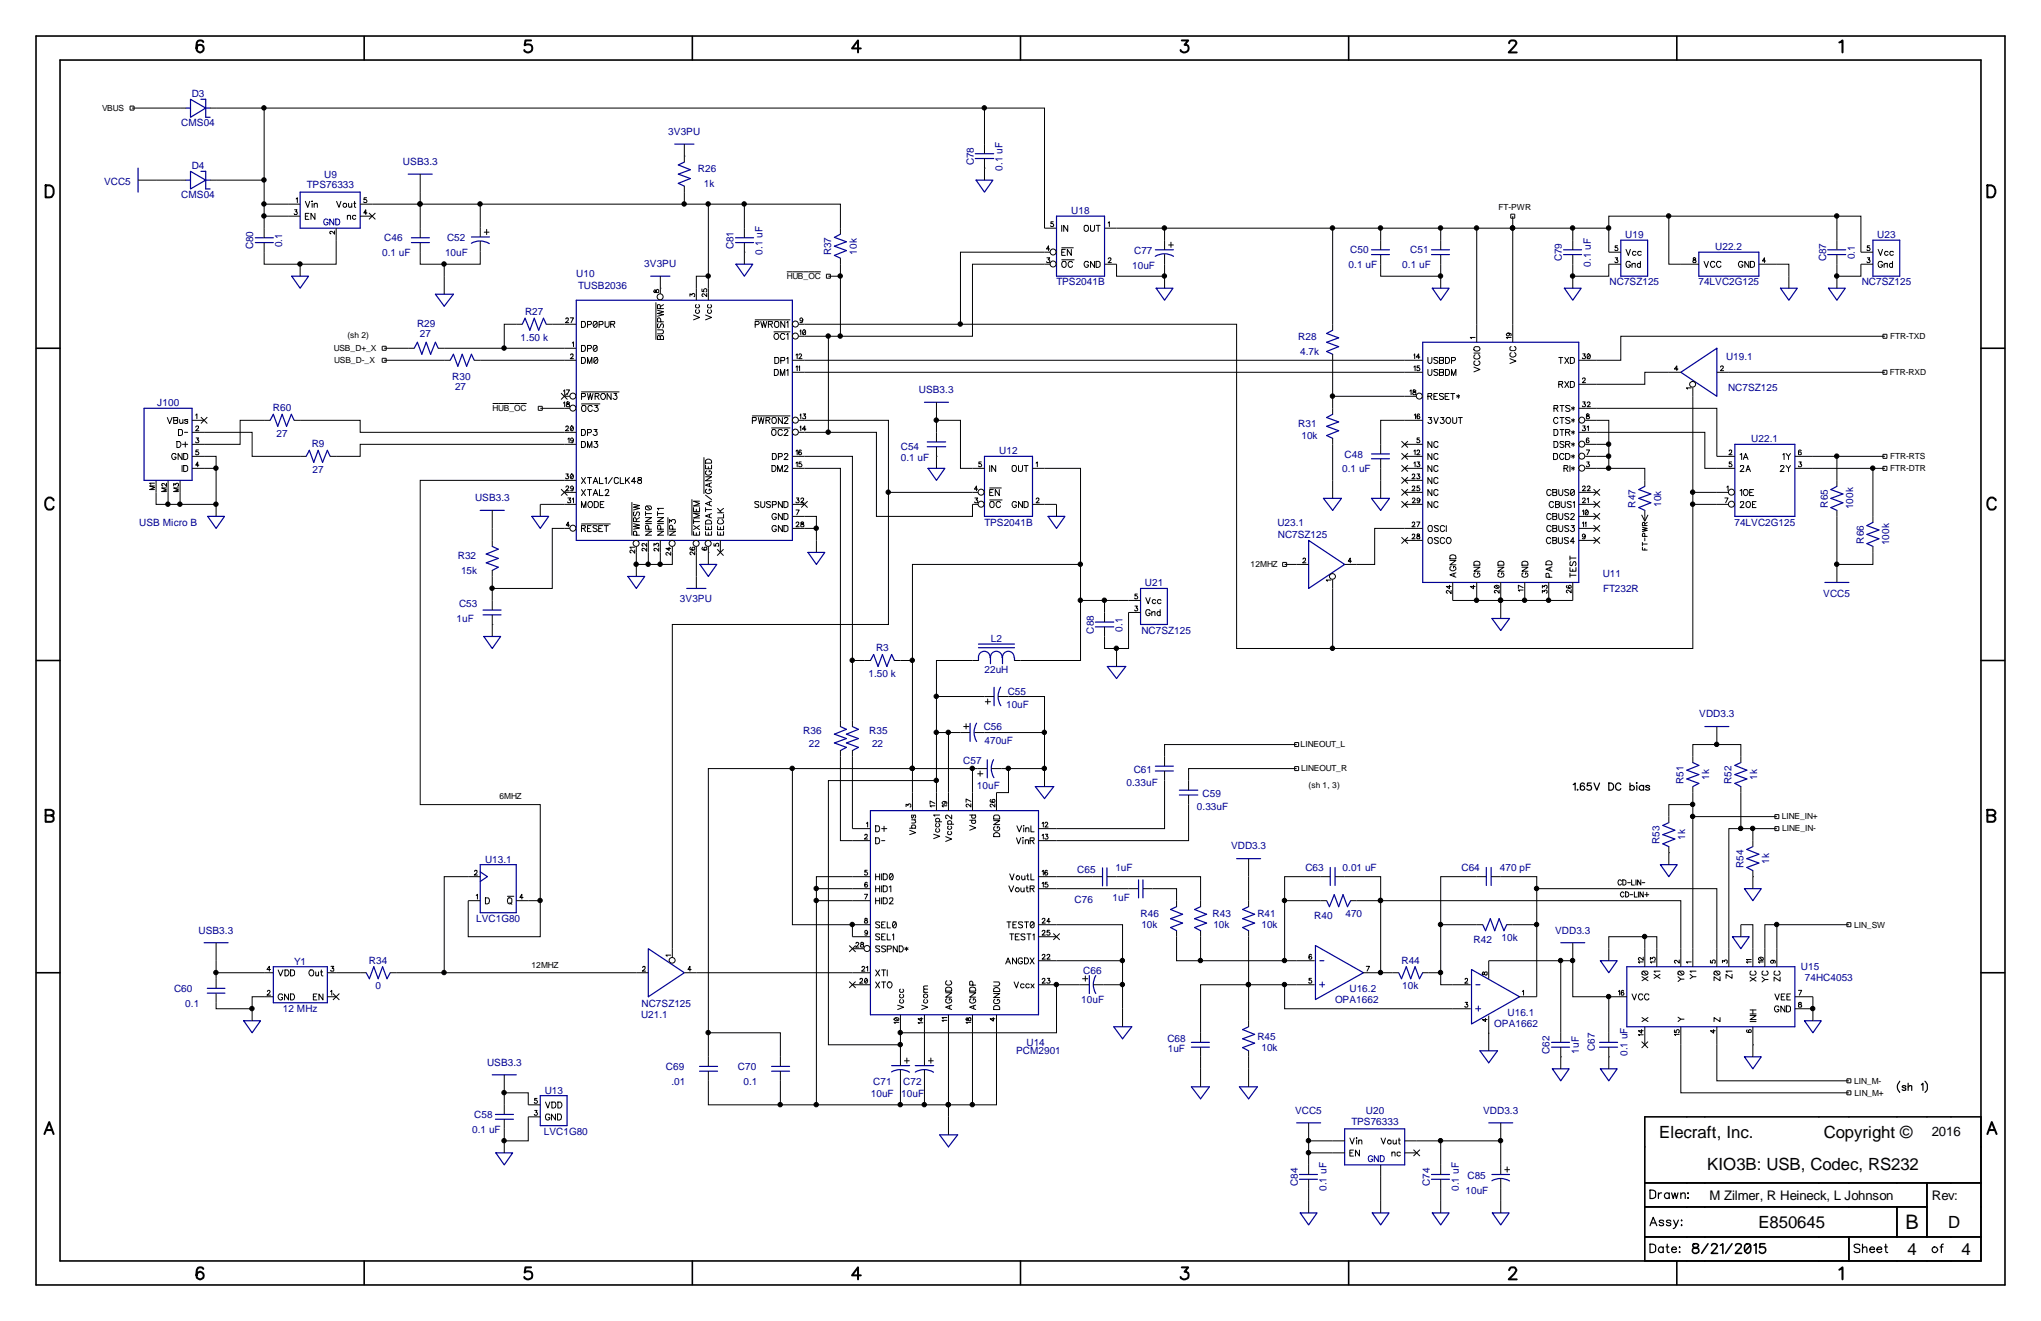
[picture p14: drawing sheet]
<svg xmlns="http://www.w3.org/2000/svg" width="432mm" height="279mm" viewBox="0 0 432 279" stroke-linecap="round" stroke-linejoin="round" font-family="sans-serif">
<defs><g id="words">
<text font-size="4.2" x="403.1" y="259.9">B</text>
<g font-size="3.6">
<text x="351" y="240.6">Elecraft, Inc.</text>
<text x="385.8" y="240.6">Copyright ©</text>
<text x="361.2" y="247.6">KIO3B: USB, Codec, RS232</text>
<text x="372" y="259.7">E850645</text>
<text x="412.2" y="259.7">D</text>
<text x="403.5" y="265.3">4</text>
<text x="415" y="265.3">4</text>
</g>
<g font-size="2.8">
<text x="408.7" y="240.4">2016</text>
<text x="361.7" y="253.7">M Zilmer, R Heineck, L Johnson</text>
<text x="408.7" y="253.7">Rev:</text>
</g>
<g font-size="2.1" fill="#000096">
<text x="40.6" y="20.6">D3</text>
<text x="38.4" y="26.8">CMS04</text>
<text x="141.4" y="28.5">3V3PU</text>
<text x="40.6" y="35.8">D4</text>
<text x="85.3" y="34.9">USB3.3</text>
<text x="206" y="35" transform="rotate(-90 206 35)">C78</text>
<text x="22" y="39.1">VCC5</text>
<text x="38.4" y="41.9">CMS04</text>
<text x="64.9" y="39.8">TPS76333</text>
<text x="68.6" y="37.6">U9</text>
<text x="147.7" y="36.4">R26</text>
<text x="148.9" y="39.6">1k</text>
<text x="212.1" y="36.1" transform="rotate(-90 212.1 36.1)">0.1 uF</text>
<text x="226.7" y="45.3">U18</text>
<text x="53.6" y="52.7" transform="rotate(-90 53.6 52.7)">C80</text>
<text x="59.7" y="52.3" transform="rotate(-90 59.7 52.3)">0.1</text>
<text x="81.3" y="51.1">C46</text>
<text x="94.6" y="51.1">C52</text>
<text x="155.2" y="52.7" transform="rotate(-90 155.2 52.7)">C81</text>
<text x="161.3" y="53.8" transform="rotate(-90 161.3 53.8)">0.1 uF</text>
<text x="181.3" y="53.8" transform="rotate(-90 181.3 53.8)">10k</text>
<text x="239.9" y="53.8">C77</text>
<text x="285.7" y="53.6">C50</text>
<text x="298.4" y="53.6">C51</text>
<text x="343.8" y="50.4">U19</text>
<text x="362.9" y="52.9">U22.2</text>
<text x="397.2" y="50.4">U23</text>
<text x="80.9" y="54.2">0.1 uF</text>
<text x="94.1" y="54.2">10uF</text>
<text x="121.9" y="58.6">U10</text>
<text x="136.3" y="56.5">3V3PU</text>
<text x="175.9" y="54" transform="rotate(-90 175.9 54)">R37</text>
<text x="239.5" y="56.9">10uF</text>
<text x="285.3" y="56.7">0.1 uF</text>
<text x="296.7" y="56.7">0.1 uF</text>
<text x="330.5" y="55.3" transform="rotate(-90 330.5 55.3)">C79</text>
<text x="336.5" y="56.4" transform="rotate(-90 336.5 56.4)">0.1 uF</text>
<text x="386.3" y="55.3" transform="rotate(-90 386.3 55.3)">C87</text>
<text x="392.4" y="54.9" transform="rotate(-90 392.4 54.9)">0.1</text>
<text x="122.3" y="61">TUSB2036</text>
<text x="223.5" y="60.4">TPS2041B</text>
<text x="340.5" y="60.4">NC7SZ125</text>
<text x="359.3" y="60.4">74LVC2G125</text>
<text x="393.9" y="60.4">NC7SZ125</text>
<text x="88.2" y="69.2">R29</text>
<text x="88.8" y="71.2">27</text>
<text x="111.1" y="66.6">R27</text>
<text x="274.7" y="72">R28</text>
<text x="110.2" y="72.1">1.50 k</text>
<text x="275.1" y="75.2">4.7k</text>
<text x="365.2" y="76.1">U19.1</text>
<text x="95.7" y="80.3">R30</text>
<text x="96.3" y="82.5">27</text>
<text x="194.4" y="83.1">USB3.3</text>
<text x="365.6" y="82.6">NC7SZ125</text>
<text x="33.3" y="85.9">J100</text>
<text x="57.7" y="87">R60</text>
<text x="58.5" y="92.4">27</text>
<text x="66" y="94.6">R9</text>
<text x="190.6" y="95.2">C54</text>
<text x="274.7" y="90.3">R31</text>
<text x="275.3" y="92.9">10k</text>
<text x="370.5" y="93.6">U22.1</text>
<text x="66.1" y="100">27</text>
<text x="190.6" y="97.5">0.1 uF</text>
<text x="211.4" y="96.1">U12</text>
<text x="284" y="99.9">0.1 uF</text>
<text x="284.5" y="96.8">C48</text>
<text x="100.5" y="106">USB3.3</text>
<text x="346" y="107.4" transform="rotate(-90 346 107.4)">R47</text>
<text x="351.5" y="107.2" transform="rotate(-90 351.5 107.2)">10k</text>
<text x="386.7" y="107.4" transform="rotate(-90 386.7 107.4)">R65</text>
<text x="392.1" y="107.7" transform="rotate(-90 392.1 107.7)">100k</text>
<text x="29.5" y="111.2">USB Micro B</text>
<text x="208.3" y="111.2">TPS2041B</text>
<text x="270.3" y="111.3">U23.1</text>
<text x="270.3" y="113.7">NC7SZ125</text>
<text x="366.9" y="111.2">74LVC2G125</text>
<text x="96.9" y="118.3">R32</text>
<text x="394.3" y="115" transform="rotate(-90 394.3 115)">R66</text>
<text x="399.7" y="115.3" transform="rotate(-90 399.7 115.3)">100k</text>
<text x="97.5" y="121.5">15k</text>
<text x="242.2" y="124">U21</text>
<text x="339.1" y="122.1">U11</text>
<text x="339.2" y="125.1">FT232R</text>
<text x="96.6" y="131.7">1uF</text>
<text x="97.1" y="128.4">C53</text>
<text x="143.8" y="127.3">3V3PU</text>
<text x="385.7" y="126.2">VCC5</text>
<text x="185.3" y="137.8">R3</text>
<text x="209.6" y="135.8">L2</text>
<text x="231.4" y="134" transform="rotate(-90 231.4 134)">C88</text>
<text x="237.5" y="133.6" transform="rotate(-90 237.5 133.6)">0.1</text>
<text x="241.5" y="134">NC7SZ125</text>
<text x="183.7" y="143.2">1.50 k</text>
<text x="208.3" y="142.3">22uH</text>
<text x="212.9" y="149.7">10uF</text>
<text x="213.2" y="146.9">C55</text>
<text x="169.9" y="155.2">R36</text>
<text x="183.9" y="155.2">R35</text>
<text x="208.1" y="154.3">C56</text>
<text x="359.5" y="151.7">VDD3.3</text>
<text x="171.1" y="158">22</text>
<text x="184.5" y="158">22</text>
<text x="203.8" y="161.5">C57</text>
<text x="208.3" y="157.3">470uF</text>
<text x="206.7" y="166.8">10uF</text>
<text x="238.3" y="166.3">0.33uF</text>
<text x="239.9" y="163.4">C61</text>
<text x="356.2" y="165.8" transform="rotate(-90 356.2 165.8)">R51</text>
<text x="361.6" y="164.9" transform="rotate(-90 361.6 164.9)">1k</text>
<text x="366.4" y="165.8" transform="rotate(-90 366.4 165.8)">R52</text>
<text x="371.8" y="164.9" transform="rotate(-90 371.8 164.9)">1k</text>
<text x="253.2" y="171.4">0.33uF</text>
<text x="254.4" y="168.5">C59</text>
<text x="260.4" y="179.7">VDD3.3</text>
<text x="351.1" y="178.5" transform="rotate(-90 351.1 178.5)">R53</text>
<text x="356.5" y="177.6" transform="rotate(-90 356.5 177.6)">1k</text>
<text x="102.6" y="182.5">U13.1</text>
<text x="227.9" y="184.6">C65</text>
<text x="236" y="184.2">1uF</text>
<text x="276.2" y="184.3">C63</text>
<text x="284.1" y="184.1">0.01 uF</text>
<text x="309.2" y="184.3">C64</text>
<text x="317.3" y="184.1">470 pF</text>
<text x="368.9" y="183.6" transform="rotate(-90 368.9 183.6)">R54</text>
<text x="374.3" y="182.7" transform="rotate(-90 374.3 182.7)">1k</text>
<text x="227.3" y="190.9">C76</text>
<text x="235.4" y="190.6">1uF</text>
<text x="42" y="197.4">USB3.3</text>
<text x="100.8" y="195">LVC1G80</text>
<text x="241.3" y="193.9">R46</text>
<text x="241.5" y="196.3">10k</text>
<text x="256.5" y="193.9">R43</text>
<text x="256.7" y="196.3">10k</text>
<text x="266" y="193.9">R41</text>
<text x="266.9" y="196.3">10k</text>
<text x="278" y="194.3">R40</text>
<text x="284.6" y="194">470</text>
<text x="329" y="197.4">VDD3.3</text>
<text x="78.1" y="203.8">R34</text>
<text x="296.5" y="203.8">R44</text>
<text x="311.7" y="199.4">R42</text>
<text x="317.7" y="199.1">10k</text>
<text x="36.8" y="209.7">C60</text>
<text x="62.2" y="204">Y1</text>
<text x="79.4" y="209.2">0</text>
<text x="229.2" y="206">C66</text>
<text x="285.5" y="209.7">U16.2</text>
<text x="296.7" y="209.2">10k</text>
<text x="381" y="205.1">U15</text>
<text x="381.8" y="207.5">74HC4053</text>
<text x="39.2" y="212.9">0.1</text>
<text x="59.9" y="214">12 MHz</text>
<text x="135.6" y="215.3">U21.1</text>
<text x="135.7" y="212.9">NC7SZ125</text>
<text x="228.8" y="212.1">10uF</text>
<text x="282.4" y="212.1">OPA1662</text>
<text x="318.9" y="214.8">U16.1</text>
<text x="217.2" y="221.1">U14</text>
<text x="247" y="220.3">C68</text>
<text x="266" y="219.9">R45</text>
<text x="316.1" y="217.2">OPA1662</text>
<text x="103" y="225.4">USB3.3</text>
<text x="140.9" y="226.3">C69</text>
<text x="156.1" y="226.3">C70</text>
<text x="215" y="222.9">PCM2901</text>
<text x="247.1" y="222.5">1uF</text>
<text x="266.9" y="222.2">10k</text>
<text x="327.8" y="222.9" transform="rotate(-90 327.8 222.9)">C62</text>
<text x="334" y="222.8" transform="rotate(-90 334 222.8)">1uF</text>
<text x="337.4" y="222.3" transform="rotate(-90 337.4 222.3)">C67</text>
<text x="344.3" y="223.4" transform="rotate(-90 344.3 223.4)">0.1 uF</text>
<text x="115.2" y="231.4">U13</text>
<text x="142.1" y="229.4">.01</text>
<text x="157.3" y="229.4">0.1</text>
<text x="184.2" y="232">10uF</text>
<text x="184.7" y="229.4">C71</text>
<text x="190.7" y="232">10uF</text>
<text x="191.1" y="229.4">C72</text>
<text x="99.9" y="239.6">0.1 uF</text>
<text x="100.3" y="236.5">C58</text>
<text x="274" y="235.5">VCC5</text>
<text x="285.9" y="237.9">TPS76333</text>
<text x="289" y="235.7">U20</text>
<text x="313.8" y="235.5">VDD3.3</text>
<text x="115.1" y="240">LVC1G80</text>
<text x="274.6" y="250.9" transform="rotate(-90 274.6 250.9)">C84</text>
<text x="280.7" y="251.9" transform="rotate(-90 280.7 251.9)">0.1 uF</text>
<text x="302.5" y="250.9" transform="rotate(-90 302.5 250.9)">C74</text>
<text x="308.6" y="251.9" transform="rotate(-90 308.6 251.9)">0.1 uF</text>
<text x="310.5" y="249.3">C85</text>
<text x="310" y="252.5">10uF</text>
</g>
<g font-size="1.8">
<text x="21.6" y="23.5">VBUS</text>
<text x="317" y="44.4">FT-PWR</text>
<text x="166.5" y="59.1">HUB_OC</text>
<text x="73.5" y="71.5">(sh 2)</text>
<text x="399.9" y="71.7">FTR-TXD</text>
<text x="70.6" y="74.3">USB_D+_X</text>
<text x="70.7" y="76.8">USB_D-_X</text>
<text x="399.8" y="79.3">FTR-RXD</text>
<text x="104.2" y="87">HUB_OC</text>
<text x="399.9" y="97.1">FTR-RTS</text>
<text x="399.9" y="99.7">FTR-DTR</text>
<text x="264.6" y="120">12MHZ</text>
<text x="275.2" y="158.1">LINEOUT_L</text>
<text x="275.3" y="163.2">LINEOUT_R</text>
<text x="276.9" y="166.7">(sh 1, 3)</text>
<text x="105.7" y="168.9">6MHZ</text>
<text x="376.9" y="173.3">LINE_IN+</text>
<text x="377" y="175.9">LINE_IN-</text>
<text x="392.3" y="196.2">LIN_SW</text>
<text x="112.4" y="204.7">12MHZ</text>
<text x="392.3" y="229.2">LIN_M-</text>
<text x="392.3" y="231.7">LIN_M+</text>
</g>
</g></defs>
<path d="M0 0h431.8v279.4h-431.8z" fill-rule="evenodd" fill="#fff" stroke="#fff" stroke-width=".34"/>
<g fill="none" stroke="#000" stroke-width=".21">
<path d="M27.5 22.4h.9v.9h-.9zM27.9 22.9h11.5M29.2 38.1h10.2M44.4 22.9h11.5v20.3M44.4 38.1h11.5M55.9 22.9h152.4v9.6M88.9 36.8v13.5M144.8 33h.1M144.8 30.5v3.8M144.8 39.4v3.8M208.3 35.6h.1M208.3 22.9h12.7v25.4h2.5"/>
<path d="M208.3 33.5v4.6M55.9 51.3v4.6h7.6M55.9 45.7v4.6M62.3 44.4h.5l-.2 .4h.2a.37 .37 0 0 1 0 .6 .37 .37 0 0 1-.6-.2M62.7 42.1l.2-.3v1M63.5 43.2h-7.6v2.5h7.6M63.5 55.9v2.5M64.6 42.6l.5 1.3 .4-1.3M64.6 45.7h.5M65.4 45.1h-.8v1.3h.8M66 42.5l.1 .1h-.1zM66 43v.9"/>
<path d="M66.5 43.3l.1-.3h.5v.9M66.5 43v.9M66.6 45.1v1.3l-.8-1.3v1.3M70.8 48.9v.6l-.6-.6a.27 .27 0 0 0-.4 .2 .27 .27 0 0 0 .2 .3M71.1 48.3v7.6h-7.6M71.2 42.6l.5 1.3 .4-1.3M73.5 45.8l.2-.2h.4l.1 .8M73.5 45.6v.8M73.7 43v.6l.2 .3 .5-.3M74.4 43v.9M74.8 43h.5M75 42.6v1.2l.3 .1"/>
<path d="M75.3 45.7l-.1-.1a.41 .41 0 0 0-.6 .4 .41 .41 0 0 0 .7 .2M76.2 43.2h73.7v20.3M76.2 45.7h2.5M77.6 41.8h-.6v.4a.39 .39 0 0 1 .5 .1 .39 .39 0 0 1 0 .5h-.5v-.1M77.6 45h-.6l.4-.6v1M78.1 45l1.3 1.4M79.4 45l-1.3 1.4M88.9 51.3v4.6h5.1v6.3M101.6 51v4.9h-7.6M101.6 43.2v6.9M102.4 49.1h1.1M103 48.5v1.1"/>
<path d="M139.7 58.4v3.7M149.9 58.4h-2.6v5.1M149.9 43.2h7.6v7.1M157.5 53.3h.1M157.5 43.2h20.3v6.3M157.5 51.3v4.6M166.5 57.5h7.2M174.8 58h.9v.8h-.9zM175.3 58.4h2.5M177.8 54.6v16.5M221.5 54.5h.6l-.4 .4a.31 .31 0 0 1 .4 .4 .31 .31 0 0 1-.4 .2l-.3-.1M222.1 52.7h-.7l.4-.7v1"/>
<path d="M222.2 53.3h-19v15.3h-34.2M222.2 55.9h-16.5v15.2h-36.7M222.8 46.9h-.5v.4a.36 .36 0 0 1 .6 .1 .36 .36 0 0 1-.1 .5 .36 .36 0 0 1-.6-.1M224.6 47.7v1.2M224.6 53.3h.5M224.6 52.4h2.5M224.6 54.9h2.6M224.9 55.3h.3a.68 .68 0 0 1 .4 .7 .68 .68 0 0 1-.6 .6 .81 .81 0 0 1-.1-1.3zM225.4 52.7h-.8v1.3h.8M225.9 47.7v1.2l-.9-1.2v1.2M226.7 52.7v1.3l-.9-1.3v1.3M226.9 55.5a.49 .49 0 0 0-.5-.2 .49 .49 0 0 0-.4 .4v.3a.47 .47 0 0 0 .4 .6 .47 .47 0 0 0 .5-.4"/>
<path d="M229.5 47.7h.2a.61 .61 0 0 1 .6 .7 .61 .61 0 0 1-.8 .5l-.1-.3v-.7zM230.3 55.5a.5 .5 0 0 0-.5-.2 .5 .5 0 0 0-.4 .4v.3a.47 .47 0 0 0 .4 .6 .47 .47 0 0 0 .5-.6h-.3M230.7 47.7v1.1l.4 .1 .4-.1 .1-1.1M231.6 55.3v1.3l-.9-1.3v1.3M231.9 55.3h.4a.67 .67 0 0 1 .5 .6 .67 .67 0 0 1-.5 .7h-.4zM231.9 47.7h.8M232.3 47.7v1.2M233.7 55.9h2.5v2.5h10.2M233.7 48.3h48.2M234.4 54.8l.3-.3 .3 .1v.3l-.6 .6h.7M234.4 47.2l.3-.3v1M246.4 48.3v4.5"/>
<path d="M246.4 53.8v7.2M247.2 51.8h1M247.7 51.2v1.1M292.1 53.8v4.6h12.7v-4.6M292.1 48.3v4.5M304.8 58.4h.1M304.8 48.3v4.5M304.8 58.4v2.6M312.4 48.3h-30.5v21.5M319.6 45.3h.9v.8h-.9zM320 45.7v2.6h12.7v4.5M332.7 48.3h7.7v5h2.5"/>
<path d="M332.7 53.8v7.2M340.4 48.3v-2.6h12.7v10.2h6.3M341.7 54.5h.5l-.2 .4h.2a.37 .37 0 0 1 0 .6 .37 .37 0 0 1-.6-.1M342.2 52h-.5v.4a.36 .36 0 0 1 .5 .1 .36 .36 0 0 1-.1 .5 .36 .36 0 0 1-.5-.2M342.9 55.9h-2.5v2.5h-7.7M344 52.7l.5 1.3 .4-1.3M344.9 55.5a.49 .49 0 0 0-.5-.2 .49 .49 0 0 0-.4 .4v.3a.47 .47 0 0 0 .5 .6 .47 .47 0 0 0 .4-.6h-.3M345.3 56l.2-.3h.4v.9M345.3 55.7v.9M346.1 53.3l-.2-.1a.36 .36 0 0 0-.4 0 .36 .36 0 0 0-.1 .4l.3 .4 .4-.2M347 55.9v-.2h-.5l-.1 .3 .2 .6 .4-.2M347 55.3v1.3"/>
<path d="M347.2 53.3l-.1-.1a.44 .44 0 0 0-.6 .1 .44 .44 0 0 0 .1 .6 .44 .44 0 0 0 .6-.1M353.1 45.7h40.6v7.6h2.5M358.2 54.6v.3a.47 .47 0 0 1 .5 .1 .47 .47 0 0 1 0 .5h-.1a.31 .31 0 0 1-.5-.2 .31 .31 0 0 1 .3-.4h.3v-.3zM360.5 55.3l.5 1.3 .4-1.3M362.8 55.5a.49 .49 0 0 0-.5-.2 .49 .49 0 0 0-.4 .4v.3a.47 .47 0 0 0 .4 .6 .47 .47 0 0 0 .5-.4M364.1 55.5a.5 .5 0 0 0-.6-.2 .5 .5 0 0 0-.4 .4v.3a.48 .48 0 0 0 .4 .6 .48 .48 0 0 0 .6-.4M368.7 55.5a.5 .5 0 0 0-.5-.2 .5 .5 0 0 0-.4 .4v.3a.47 .47 0 0 0 .5 .6 .47 .47 0 0 0 .4-.6h-.3M370 55.3v1.3l-.9-1.3v1.3M370.3 55.3h.5a.67 .67 0 0 1 .4 .6 .67 .67 0 0 1-.4 .7h-.5zM372.1 55.9h6.4v5.1M373.5 55.2h-.6l.4-.7v1M388.6 45.7v7.1"/>
<path d="M388.6 53.8v7.2M395.1 54.5h.5l-.3 .4h.3a.37 .37 0 0 1-.1 .6 .37 .37 0 0 1-.5-.1M395.6 52h-.5v.4a.36 .36 0 0 1 .5 .1 .36 .36 0 0 1-.1 .5 .36 .36 0 0 1-.5-.2M396.2 55.9h-2.5v2.5h-5.1M397.3 52.7l.5 1.3 .5-1.3M398.3 55.5a.49 .49 0 0 0-.6-.2 .49 .49 0 0 0-.4 .4v.3a.47 .47 0 0 0 .5 .6 .47 .47 0 0 0 .5-.6h-.4M398.6 56l.3-.3h.4v.9M398.6 55.7v.9M399.5 53.3l-.3-.1a.36 .36 0 0 0-.4 0 .36 .36 0 0 0-.1 .4l.3 .4 .5-.2M400.4 55.9l-.1-.2h-.4l-.2 .3 .3 .6 .4-.2M400.4 55.3v1.3M400.6 53.3l-.1-.1a.44 .44 0 0 0-.6 .1 .44 .44 0 0 0 .1 .6 .44 .44 0 0 0 .6-.1"/>
<path d="M80.9 73.2h.8v.9h-.8zM80.9 75.8h.8v.8h-.8zM81.3 73.7h6.3M81.3 76.2h13.9M92.7 73.7h29.2M100.3 76.2h21.6M110.5 68.6h-3.8v5.1M115.6 68.6h6.3M119.7 67.5v-.2a.33 .33 0 0 1 .5 .1 .33 .33 0 0 1-.1 .4l-.5 .4h.7M120.6 67.2h.7l-.5 1M120.7 75.1v-.2a.33 .33 0 0 1 .5 .1 .33 .33 0 0 1 0 .4l-.6 .5h.7M121.1 72.6l.2-.3v1"/>
<path d="M123 73.1h.4a.67 .67 0 0 1 .5 .6 .67 .67 0 0 1-.5 .6h-.4zM123 75.6h.4a.67 .67 0 0 1 .5 .6 .67 .67 0 0 1-.5 .7h-.4zM123 68h.4a.67 .67 0 0 1 .5 .6 .67 .67 0 0 1-.5 .7h-.4zM124.3 73.7h.7l.1-.2v-.3l-.8-.1v1.2M124.3 76.9v-1.3l.4 1.3 .5-1.3v1.3M124.3 68.7l.7-.1 .1-.2v-.3l-.8-.1v1.3M125.6 73.1h.4a.72 .72 0 0 1-.1 1.2 .85 .85 0 0 1-.3-1.2zM125.6 68h.4a.72 .72 0 0 1-.1 1.3 .85 .85 0 0 1-.3-1.3zM125.8 75.6h.5l.2 .5a.6 .6 0 0 1-.5 .8l-.4-.3v-.7zM126.3 73.3l-.7 .8M126.3 68.2l-.7 .8M126.4 75.9l-.8 .7"/>
<path d="M126.7 68.7l.8-.1v-.6h-.8v1.3M128 68v1.1l.4 .2 .4-.2 .1-1.1M129.2 68.6l.8-.1v-.4l-.8-.1v1.3M129.6 68.6l.4 .7M138.4 61.4l-.1 .3 .2 .2 .2-.1a.41 .41 0 0 1 .2-.5 .41 .41 0 0 1 .5 .1v.4a.41 .41 0 0 1-.5 .1 .41 .41 0 0 1-.2-.5zM138.8 64v7.8M139.1 71.1l.3-.1 .3 .3 .1-.3h.3l.3 .3v.5h-1.3zM139.1 69.8h1.1l.2 .3-.2 .4-1.1 .1M139.1 65.6l1.3 .4-1.3 .3 1.3 .2-1.3 .4M139.3 68.5l-.2 .1v.7h.4l.3-.7 .4-.1 .2 .3-.2 .5M139.7 61h.1M139.7 65.3l-.1-.8-.4-.1-.1 .9h1.3"/>
<path d="M139.7 71.3v.5M139.8 68.1l-.1-.7-.2-.2-.3 .1-.1 .8h1.3M140.4 64.4l-.7 .5M146 62.7v-.6l.4 .3v-.3a.37 .37 0 0 1 .6 .1 .37 .37 0 0 1-.2 .5M146.7 66.6l1.3 .5-1.3 .5M147.3 65.5l-.1 .1a.44 .44 0 0 0 .1 .6 .44 .44 0 0 0 .6-.1 .44 .44 0 0 0-.1-.6M147.3 64.4l-.1 .1a.41 .41 0 0 0 .4 .6 .41 .41 0 0 0 .2-.7M148.5 61.1v.5l.4 .1a.39 .39 0 0 1 .1-.5 .39 .39 0 0 1 .5 0v.4l-.1 .1M149.3 66.6l1.2 .5-1.2 .5M149.5 62.1v.6l-.6-.6h-.3l-.1 .4 .3 .2M149.9 65.5l-.2 .1a.44 .44 0 0 0 .1 .6 .44 .44 0 0 0 .6-.1 .44 .44 0 0 0 0-.6M149.9 64.4l-.2 .1a.41 .41 0 0 0 .4 .6 .41 .41 0 0 0 .3-.7"/>
<path d="M159.8 68.7l.6-.1 .2-.2-.1-.3-.7-.1v1.3M159.8 67.6h7.3M161 68l.3 1.3 .2-1.3 .4 1.3 .3-1.3M162.6 68.6l.7-.1 .1-.4-.8-.1v1.3M163 68.6l.4 .7M163.7 70.2h3.4M163.8 78.1h.5a.67 .67 0 0 1 .4 .7 .67 .67 0 0 1-.4 .6h-.5zM163.9 75.6h.7a.76 .76 0 0 1 .1 .9 .76 .76 0 0 1-.8 .4zM164 70.5a.62 .62 0 0 1 .8 .6 .62 .62 0 0 1-.8 .6l-.3-.4v-.3zM164.1 68h.3a.68 .68 0 0 1 .4 .7 .68 .68 0 0 1-.6 .6 .81 .81 0 0 1-.1-1.3zM165.1 79.4v-1.3l.4 1.3 .5-1.3v1.3M165.2 76.3l.7-.1v-.6h-.7v1.3"/>
<path d="M166 68v1.3l-.8-1.3v1.3M166 70.8a.5 .5 0 0 0-.5-.3 .5 .5 0 0 0-.4 .5v.3a.48 .48 0 0 0 .4 .5 .48 .48 0 0 0 .5-.3M166.5 68.2l.2-.2v1.3M166.5 70.8l.2-.3v1.3M166.5 78.4l.2-.3v1.3M166.5 75.9l.2-.3v1.3M167.6 78.7h133.4M167.6 76.2h133.4M168.4 77.6l.3-.2v1M168.4 75.1l.3-.3v1.1M169 77.6l.2-.2v1M169 75.1l.2-.3h.2l.2 .3-.6 .8h.7"/>
<path d="M169.2 70l.2-.2v1M169.8 67.6v.1a.31 .31 0 0 1-.5 .1 .31 .31 0 0 1 0-.5l.2-.1a.52 .52 0 0 1 .3 .6 .52 .52 0 0 1-.5 .4h-.1M169.9 69.8h.3l.2 .2-.1 .8a.52 .52 0 0 1-.5-.3 .52 .52 0 0 1 .1-.7zM170.4 70l-.6 .6M175.3 71.1v20.3M203.2 68.6h58.4v68.6h96.5v-33.1h7.6M281.9 74.9v8.9h17.7M299.1 75.1l.2-.3v1.1M299.1 77.6l.3-.2v1M300.3 77.4h-.5v.4a.36 .36 0 0 1 .5 .1 .36 .36 0 0 1-.1 .5 .36 .36 0 0 1-.5-.2M300.4 75.5h-.8l.5-.7v1.1M302.1 75.6v.9l.3 .4 .5-.2v-1.1"/>
<path d="M302.1 78.1v.9l.3 .4 .5-.2v-1.1M304.2 75.8l-.2-.2h-.6v.2v.2l.8 .5a.47 .47 0 0 1-.3 .4 .47 .47 0 0 1-.5-.2M304.2 78.3l-.2-.2h-.6v.2v.3l.8 .4a.47 .47 0 0 1-.3 .4 .47 .47 0 0 1-.5-.2M304.5 75.6l.9 .1v.3l-.3 .2 .3 .1-.1 .5-.8 .1zM304.5 78.1l.9 .1v.4l-.3 .1 .3 .1-.1 .5-.8 .1zM304.5 78.7h.6M304.5 76.2h.6M305.8 75.6h.4a.67 .67 0 0 1 .5 .6 .67 .67 0 0 1-.5 .7h-.4zM305.8 78.1h.4a.67 .67 0 0 1 .5 .7 .67 .67 0 0 1-.5 .6h-.4zM307.1 76.3l.7-.1 .1-.2-.1-.3-.7-.1v1.3M307.1 79.4v-1.3l.4 1.3 .5-1.3v1.3M311.8 77.6l1.3 .5-1.3 .6"/>
<path d="M311.8 73.6a.71 .71 0 0 1 .8-.3 .71 .71 0 0 1 .5 .6 .67 .67 0 0 1-.8 .4 .67 .67 0 0 1-.5-.7zM311.8 74.7h1.3M312.1 76.4a.5 .5 0 0 0-.3 .5 .5 .5 0 0 0 .5 .4h.3a.48 .48 0 0 0 .5-.4 .48 .48 0 0 0-.3-.5M312.1 75a.49 .49 0 0 0-.3 .5 .49 .49 0 0 0 .5 .4h.3a.47 .47 0 0 0 .5-.3 .47 .47 0 0 0-.3-.6M312.1 71.4h-1l.2 .2M312.4 72.4v-24.1h7.6v24.1M319 70.4l.2 .1a.31 .31 0 0 1 0 .5 .31 .31 0 0 1-.4 0l-.1-.2a.52 .52 0 0 1 .6-.4 .52 .52 0 0 1 .4 .6h-.1M319.4 75.9l1.3 .5-1.3 .5M319.7 74.6a.5 .5 0 0 0-.2 .5 .5 .5 0 0 0 .4 .4h.3a.48 .48 0 0 0 .5-.4 .48 .48 0 0 0-.3-.5M319.7 73.3a.44 .44 0 0 0-.3 .5 .44 .44 0 0 0 .5 .4h.3a.43 .43 0 0 0 .5-.4 .43 .43 0 0 0-.3-.5M319.7 71.4h-1l.2 .2M329.8 75.6h.8"/>
<path d="M330.2 75.6v1.3M331 75.6l.9 1.3M331.9 75.6l-.9 1.3M332.2 75.6h.5a.67 .67 0 0 1 .4 .6 .67 .67 0 0 1-.4 .7h-.5zM334.9 74.8h.5l-.3 .5h.3a.37 .37 0 0 1-.1 .5 .37 .37 0 0 1-.5-.1M335.9 74.9a.48 .48 0 0 1 .6 .5 .48 .48 0 0 1-.6 .5zM336.4 75.1l-.6 .6M355 78.1h-.8l.6-.7v1M355.6 78.7h-7.6v2.6h-14M363.2 78.7h35.6M364 77.6l.2-.2 .4 .1v.3l-.6 .6h.7M398.4 70.7h.8v.8h-.8z"/>
<path d="M398.4 78.3h.8v.9h-.8zM398.8 71.1h-55.9v5.1h-8.9M35.4 88.3l.5 1.3 .5-1.3M36.7 88.3l.9 .1v.3l-.3 .2 .3 .1-.1 .5-.8 .1zM36.7 88.9h.6M37.3 96.2a.5 .5 0 0 0-.6-.3 .5 .5 0 0 0-.4 .5v.3a.47 .47 0 0 0 .5 .5 .47 .47 0 0 0 .5-.5h-.4M37.4 93.4h.4a.67 .67 0 0 1 .5 .6 .67 .67 0 0 1-.5 .7h-.4zM37.8 90.8h.6a.76 .76 0 0 1 .2 .9 .76 .76 0 0 1-.8 .4zM38 88.7v.6l.2 .3 .5-.3M38.5 95.9v1.3l-.8-1.3v1.3M38.5 98.5v1.2M38.6 94h1.1"/>
<path d="M38.7 88.7v.9M38.9 98.5h.4a.67 .67 0 0 1 .4 .6 .67 .67 0 0 1-.4 .6h-.4zM38.9 95.9h.4a.67 .67 0 0 1 .4 .7 .67 .67 0 0 1-.4 .6h-.4zM39 91.4h.7M39.2 93.5v1.1M39.7 88.9v-.2h-.6v.3l.6 .2v.3l-.4 .1-.3-.2M40.6 96.5h5.1v2.6h-5.1M40.6 91.4h12.7v5.1h11.5M40.6 88.9h2.6M41.4 87.8l.3-.3v1.1M41.4 90.3l.3-.2 .3 .1v.3l-.6 .6h.7M41.5 92.6h.5l-.3 .4h.3a.37 .37 0 0 1 0 .6 .37 .37 0 0 1-.6-.1"/>
<path d="M42 95.2h-.5l-.1 .4a.39 .39 0 0 1 .6 0 .39 .39 0 0 1-.1 .6h-.4l-.1-.2M42.1 98.4h-.7l.4-.7v1M42.5 88.2l1.4 1.4M43.9 88.2l-1.4 1.4M45.7 99.1v7.6h-7.6v-5.1M57.1 88.9h-6.3v5.1h-10.2M62.2 88.9h14v2.5h45.7M104.2 85.3h7.2M113.9 85.9h.8v.9h-.8zM114.3 86.4h6.3M118.7 83.1l1.4 1.4M119.2 82.7l.3-.2v1"/>
<path d="M119.2 85.3l.3-.3v1M119.4 83.8h1.2M119.7 90.3v-.1a.33 .33 0 0 1 .5 0 .33 .33 0 0 1-.1 .5l-.5 .4h.7M119.8 82.5h.7l-.5 1M119.9 85.1l.1 .3h.2l.3 .3a.31 .31 0 0 1-.4 .3 .31 .31 0 0 1-.1-.5l.3-.1 .2-.2-.3-.2zM120.1 83.1l-1.4 1.4M120.1 92.9l.3-.3v1M120.8 90.2l.1-.1a.51 .51 0 0 1 .4 .5 .51 .51 0 0 1-.5 .5l-.2-.4zM121.2 90.3l-.5 .6M121.3 93l-.1 .1a.31 .31 0 0 1-.4 .1 .31 .31 0 0 1 0-.5l.2-.1a.52 .52 0 0 1 .3 .6 .52 .52 0 0 1-.5 .4h-.1M121.9 94h-45.7v2.5h-6.4M123 83.9l.8-.1v-.6h-.8v1.3"/>
<path d="M123 93.4h.4a.67 .67 0 0 1 .5 .6 .67 .67 0 0 1-.5 .7h-.4zM123 90.8h.4a.67 .67 0 0 1 .5 .7 .67 .67 0 0 1-.5 .6h-.4zM123 82.9h8M123 85.4h3.9M123.1 85.9l.2-.1h.3a.68 .68 0 0 1 .4 .7 .68 .68 0 0 1-.6 .5l-.3-.1-.1-.4zM124.3 83.2l.2 1.3 .4-1.3 .2 1.3 .4-1.3M124.3 94.7v-1.3l.4 1.3 .5-1.3v1.3M124.3 91.5l.7-.1 .1-.1v-.4l-.8-.1v1.3M125.3 86a.49 .49 0 0 0-.5-.2 .49 .49 0 0 0-.4 .4v.3a.47 .47 0 0 0 .4 .5 .47 .47 0 0 0 .5-.3M125.6 90.8h.7l-.4 .5a.46 .46 0 0 1 .5 .4 .46 .46 0 0 1-.4 .5 .46 .46 0 0 1-.5-.3M125.7 93.4h.7l-.3 .4h.1l.3 .4a.48 .48 0 0 1-.3 .4 .48 .48 0 0 1-.6-.1v-.1M125.8 85.8h.7l-.4 .4h.2a.48 .48 0 0 1 .1 .8 .48 .48 0 0 1-.8-.2"/>
<path d="M125.9 83.8l.7-.1 .1-.1v-.3l-.8-.1v1.3M126.3 83.8l.4 .7M127.3 83.2a.62 .62 0 0 1 .8 .6 .62 .62 0 0 1-.8 .6l-.2-.4v-.3zM129.3 83.2v1.3l-.9-1.3v1.3M129.9 83.2h.6l-.4 .5h.4l.1 .4-.4 .4-.5-.3M148.9 96.8v7.6M149.3 98.4v.7h1.2v-.7M149.3 97.4a.72 .72 0 0 1 .8-.2 .72 .72 0 0 1 .4 .8h-1.2zM149.5 99.6a.5 .5 0 0 0-.2 .5 .5 .5 0 0 0 .4 .4h.3a.47 .47 0 0 0 .5-.5 .47 .47 0 0 0-.5-.4v.2M149.9 98.7v.4M159.2 89l.7-.1v-.6h-.7v1.3M159.2 88h7.9"/>
<path d="M160.4 88.3l.3 1.3 .3-1.3 .4 1.3 .2-1.3M162.1 88.9l.6-.1 .2-.2-.1-.2-.7-.1v1.3M162.5 88.9l.4 .7M163.2 90.5h3.9M163.3 91l.2-.2h.3a.68 .68 0 0 1 .4 .8 .68 .68 0 0 1-.6 .5l-.3-.2-.1-.3zM163.3 98.5h.4a.67 .67 0 0 1 .5 .6 .67 .67 0 0 1-.5 .6h-.4zM163.4 95.9h.4a.67 .67 0 0 1 .5 .7 .67 .67 0 0 1-.5 .6h-.4zM163.5 88.3h.2a.61 .61 0 0 1 .6 .7 .61 .61 0 0 1-.8 .5l-.2-.3v-.6zM164.5 99.7v-1.2l.5 1.2 .5-1.2v1.2M164.7 96.6l.7-.1 .1-.1-.1-.4-.7-.1v1.3M165.5 88.3v1.3l-.8-1.3v1.3M165.5 91.1a.49 .49 0 0 0-.5-.3 .49 .49 0 0 0-.4 .5v.3a.47 .47 0 0 0 .4 .5 .47 .47 0 0 0 .5-.3"/>
<path d="M165.9 88.6l.1-.3h.5l.2 .3-.8 1h.8M165.9 91.1l.1-.3h.5l.2 .4-.8 .9h.8M165.9 98.7l.1-.2h.5l.2 .3-.8 .9h.8M165.9 96.2l.1-.3h.5l.2 .4-.8 .9h.8M167.6 96.5h12.7v57.2M167.6 99.1h10.2v54.6M168.4 98l.3-.3v1M168.4 95.4l.3-.2v1M169 88.9h19v15.2h18.9M169 91.4h16.4v17.8h20.3v-2.5h1.2M169.2 87.8l.2-.3v1.1M169.2 90.3l.2-.2v1"/>
<path d="M169.5 97.7h-.4l-.1 .4a.39 .39 0 0 1 .6 0 .39 .39 0 0 1 0 .6 .39 .39 0 0 1-.6-.1M169.5 95.3l-.2-.1h-.2l-.1 .9a.32 .32 0 0 0 .5-.1 .32 .32 0 0 0-.3-.4h-.1l-.1 .2M169.9 87.5h.5l-.3 .5a.31 .31 0 0 1 .3 .3 .31 .31 0 0 1-.4 .3l-.2-.2M170.5 90.8h-.7l.5-.7v1M198.1 96.5h.1M198.1 88.9h5.1v10.2h5.1M198.1 85.1v8.4M198.1 94.5v4.6M207.6 97.7h-.5v.4a.36 .36 0 0 1 .5 .1 .36 .36 0 0 1-.1 .5 .36 .36 0 0 1-.5-.1M209.4 98.5v1.2M210.7 98.5v1.2l-.9-1.2v1.2M214.3 98.5h.2a.61 .61 0 0 1 .6 .7 .61 .61 0 0 1-.8 .5l-.2-.3v-.7z"/>
<path d="M215.5 98.5v1.1l.3 .1 .4-.1 .1-1.1M216.7 98.5h.8M217.1 98.5v1.2M218.4 99.1h10.2v20.3h-35.6v52M219.2 98l.3-.3v1M281.9 83.8v3.8M281.9 92.7v12.7M292.1 97v8.4M296.5 93.3l1.4 1.4M296.5 95.8l1.4 1.4M296.5 98.4l1.4 1.3M297.2 96.5h3.8"/>
<path d="M297.2 94h3.8M297.2 99.1h3.8M297.9 93.3l-1.4 1.4M297.9 95.8l-1.4 1.4M297.9 98.4l-1.4 1.3M298.3 82.7l.2-.2v1M299 82.5v.4h.3l.3 .2a.31 .31 0 0 1-.4 .4 .31 .31 0 0 1-.2-.5l.4-.1 .2-.3-.3-.1zM299.1 95.4l.3-.2v1M299.1 98l.3-.3v1M299.2 87.8l.3-.3v1.1M299.8 95.4v-.2a.33 .33 0 0 1 .5 .1 .33 .33 0 0 1-.1 .5l-.5 .4h.7M299.8 97.7h.5l-.2 .4h.2a.37 .37 0 0 1 0 .6 .37 .37 0 0 1-.6-.1"/>
<path d="M300.3 92.6h-.5v.4a.36 .36 0 0 1 .5 .1 .36 .36 0 0 1-.1 .5 .36 .36 0 0 1-.5-.1M300.3 87.7l-.2-.2-.2 .1-.1 .9a.32 .32 0 0 0 .5-.1 .32 .32 0 0 0-.2-.4h-.2l-.1 .2M301 88.9h-8.9v7.1M302.1 83.8l.8-.1v-.5h-.8v1.3M302.2 88.3h.7l-.4 .4 .4 .1a.48 .48 0 0 1-.1 .7 .48 .48 0 0 1-.6 0l-.1-.2M302.5 83.8l.4 .7M302.9 93.4v1.3l-.8-1.3v1.3M302.9 95.9v1.3l-.8-1.3v1.3M302.9 98.5v1.2l-.8-1.2v1.2M303.4 88.3l.4 1.3 .5-1.3M303.4 83.8h.4M304.1 83.2h-.7v1.3h.7"/>
<path d="M304.2 93.6a.44 .44 0 0 0-.5-.2 .44 .44 0 0 0-.3 .4v.3a.43 .43 0 0 0 .3 .6 .43 .43 0 0 0 .5-.4M304.2 96.2a.44 .44 0 0 0-.5-.3 .44 .44 0 0 0-.3 .5v.3a.43 .43 0 0 0 .3 .5 .43 .43 0 0 0 .5-.3M304.2 98.7a.44 .44 0 0 0-.5-.2 .44 .44 0 0 0-.3 .4v.3a.43 .43 0 0 0 .3 .5 .43 .43 0 0 0 .5-.3M304.8 88.3h.7l-.4 .4 .3 .1 .2 .4a.48 .48 0 0 1-.4 .4 .48 .48 0 0 1-.5-.2v-.1M305.4 83.4l-.2-.2h-.6l-.1 .2v.3l.9 .4a.47 .47 0 0 1-.3 .4 .47 .47 0 0 1-.6-.2M305.7 83.8h.5M306.2 88.3a.64 .64 0 0 1 .7 .5 .64 .64 0 0 1-.6 .8 .75 .75 0 0 1-.1-1.3zM306.6 83.2h-.9v1.3h.9M306.9 83.2h.9M307.3 88.3v1.1l.4 .2 .4-.2 .1-1.1M307.3 83.2v1.3M308.2 83.7l.6 .3"/>
<path d="M308.5 88.3h.9M308.5 83.5v.7M308.8 83.7l-.6 .3M308.9 88.3v1.3M328.7 95.9h.7a.76 .76 0 0 1 .1 .9 .76 .76 0 0 1-.8 .4zM328.8 93.4h.4a.67 .67 0 0 1 .4 .6 .67 .67 0 0 1-.4 .7h-.4zM328.8 90.8h.4a.67 .67 0 0 1 .4 .7 .67 .67 0 0 1-.4 .6h-.4zM328.8 86.4l.7-.1v-.5h-.7v1.2M329.2 86.4l.4 .6M329.6 88.6a.5 .5 0 0 0-.5-.3 .5 .5 0 0 0-.4 .4v.4a.48 .48 0 0 0 .4 .5 .48 .48 0 0 0 .5-.4M329.8 81.3l.7-.1v-.5h-.7v1.3M330 88.3h.9"/>
<path d="M330 90.8h.9M330 85.8h.9M330.2 81.3l.4 .7M330.5 85.8v1.2M330.5 88.3v1.3M330.5 90.8v1.3M330.9 99.1l.7-.1 .1-.2-.1-.2-.7-.1v1.2M330.9 93.6l-.2-.2h-.6l-.1 .2 .1 .2 .8 .4a.47 .47 0 0 1-.4 .5 .47 .47 0 0 1-.5-.2M330.9 96.2a.49 .49 0 0 0-.6-.3 .49 .49 0 0 0-.4 .5v.3a.47 .47 0 0 0 .4 .5 .47 .47 0 0 0 .6-.3M331 80.7l.9 1.3M331.2 94h.6l.3-.4-.1-.2h-.8v1.3M331.2 95.9h.5a.67 .67 0 0 1 .5 .7 .67 .67 0 0 1-.5 .6h-.5z"/>
<path d="M331.2 91.4h.6l.3-.3-.1-.3h-.8v1.3M331.3 99.1l.4 .6M331.7 94l.4 .7M331.7 91.4l.4 .7M331.9 80.7l-.9 1.3M332.1 88.5l-.1-.2h-.6l-.2 .2 .1 .2 .8 .5a.52 .52 0 0 1-.3 .4 .52 .52 0 0 1-.6-.2M332.1 85.9l-.1-.1h-.6l-.2 .1 .1 .3 .8 .4a.52 .52 0 0 1-.3 .5 .52 .52 0 0 1-.6-.2M332.1 98.5v1.2M332.2 80.7h.5a.67 .67 0 0 1 .4 .6 .67 .67 0 0 1-.4 .7h-.5zM332.5 98.9l.6 .3M332.5 93.8l.6 .3M332.5 96.4l.6 .3"/>
<path d="M332.5 88.7l.6 .4M332.5 91.3l.6 .3M332.5 86.2l.6 .3M332.8 86v.8M332.8 88.6v.7M332.8 91.1v.8M332.8 93.6v.8M332.8 96.2v.7M332.8 98.7v.8M333.1 98.9l-.6 .3M333.1 93.8l-.6 .3M333.1 96.4l-.6 .3"/>
<path d="M333.1 88.7l-.6 .4M333.1 91.3l-.6 .3M333.1 86.2l-.6 .3M334 86.4h29.2v10.1h3.8M334 91.4h26.7v7.7h6.3M334.8 80.2l.2-.3 .4 .1v.3l-.6 .6h.6M334.9 90.1h.5l-.3 .4h.3a.37 .37 0 0 1-.1 .6 .37 .37 0 0 1-.5-.2M334.9 85h.5l-.3 .4h.3a.37 .37 0 0 1-.1 .6 .37 .37 0 0 1-.5-.1M335.4 88.9h5v5.1h-5M335.6 95.2h.7l-.5 1M335.7 97.7h.5l-.2 .4h.1a.35 .35 0 0 1 .1 .6 .35 .35 0 0 1-.6-.1M335.8 87.5l-.2 .2 .1 .2a.41 .41 0 0 1 .5 .2 .41 .41 0 0 1-.1 .5h-.4a.41 .41 0 0 1 0-.5 .41 .41 0 0 1 .4-.2l.1-.2-.2-.2z"/>
<path d="M335.8 90.3l.2-.2v1M335.8 85.3l.2-.3 .4 .1v.3l-.6 .6h.7M336.1 92.8l-.1-.2-.3 .1-.1 .9a.32 .32 0 0 0 .6-.1 .32 .32 0 0 0-.3-.5h-.2l-.1 .3M340.4 94v2.5h-5M340.4 96.5v2.6h-5M340.4 99.1h7.6v3.8M357.8 82h-1l.2 .3M358.1 82v22.1M365.8 95.4v-.2a.33 .33 0 0 1 .5 .1 .33 .33 0 0 1 0 .5l-.5 .4h.6M366.4 97.7h-.6v.4a.36 .36 0 0 1 .6 .1 .36 .36 0 0 1-.1 .5 .36 .36 0 0 1-.5-.1M368.1 96.2l.4-.3v1.3M368.2 98.7a.35 .35 0 0 1 .4-.2 .35 .35 0 0 1 .3 .4l-.8 .8h.9"/>
<path d="M368.8 97.2l.5-1.3 .5 1.3M369 96.8h.7M369.4 99.7l.4-1.2 .5 1.2M369.6 99.3h.6M376.7 98.7l.1-.2h.5l.1 .3-.8 .9h.8M377.2 96.2l.2-.3v1.3M377.9 95.9l.5 .6v.7M377.9 98.5l.5 .6v.6M378.8 95.9l-.4 .6M378.8 98.5l-.4 .6M379.7 99.1h16.5v11.4M379.7 96.5h8.9v6.4"/>
<path d="M380.6 97.7h.5l-.3 .4h.3a.37 .37 0 0 1-.1 .6 .37 .37 0 0 1-.5-.1M381.1 95.3l-.3-.1h-.2l-.1 .9a.35 .35 0 0 0 .4 .1 .35 .35 0 0 0 .2-.4l-.2-.2h-.3l-.1 .2M388.6 96.5h10.2M396.2 99.1h2.6M398.4 98.6h.8v.9h-.8zM398.4 96.1h.8v.8h-.8zM32.7 102.8h-1l1 .3-1 .4h1M32.7 102.2h-1l.2 .2M33 101.6v5.1h2.6M35.2 103.2h-1l1 .4-1 .4h1M35.2 102.2v.7l-.6-.6a.27 .27 0 0 0-.3 .1 .27 .27 0 0 0 .2 .4M35.6 101.6v5.1h2.5"/>
<path d="M36.7 102.8v-.5l.5 .2v-.2a.37 .37 0 0 1 .5 0 .37 .37 0 0 1-.1 .6M37.8 103.2h-1.1l1.1 .4-1.1 .4h1.1M45.7 106.7h.1M45.7 106.7v2.5M104.1 107.9v7.7M118.7 103.5l1.4 1.3M119.4 104.1h2.5M119.7 103l.2-.2h.2l.2 .2-.6 .8h.7M119.7 100.2h.5l-.2 .5h.2a.37 .37 0 0 1 0 .5 .37 .37 0 0 1-.6-.1M120.1 103.5l-1.4 1.3M120.1 105.3h.6l-.3 .4a.31 .31 0 0 1 .3 .4 .31 .31 0 0 1-.4 .2l-.2-.1M120.5 111.1h-.7l.4-.7v1"/>
<path d="M120.6 111.8h-3.8v12.7h-12.7v4.5M120.8 100.3l.1-.1a.51 .51 0 0 1 .4 .6 .51 .51 0 0 1-.5 .5l-.2-.5zM121.1 105.6l.2-.3v1M121.2 100.5l-.5 .6M121.3 103.1l-.1 .2a.31 .31 0 0 1-.4 0 .31 .31 0 0 1 0-.4l.2-.1a.52 .52 0 0 1 .3 .6 .52 .52 0 0 1-.5 .4l-.1-.1M121.9 101.6h-33v68.6h25.4v20.3M121.9 106.7h-7.6v2.5M123 111.8l.8-.1v-.5h-.8v1.2M123 107.4v-1.3l.5 1.3 .5-1.3v1.3M123 110.8h6.1M123 103.5l.9 1.3M123 101l.9 1.3"/>
<path d="M123.4 111.8l.5 .6M123.9 103.5l-.9 1.3M123.9 101l-.9 1.3M124.3 111.8h.4M124.3 103.5h.8M124.3 101h.8M124.6 106.1a.62 .62 0 0 1 .8 .6 .62 .62 0 0 1-.8 .6l-.2-.5v-.3zM124.7 101v1.3M124.7 103.5v1.3M125.1 111.2h-.8v1.2h.8M125.5 104.8l.5-1.3 .5 1.3M125.5 102.3l.5-1.3 .5 1.3"/>
<path d="M125.6 104.4h.7M125.6 101.9h.7M125.7 106.1h.5a.67 .67 0 0 1 .4 .6 .67 .67 0 0 1-.4 .7h-.5zM126.3 111.3l-.1-.1h-.6l-.1 .1v.3l.8 .4a.47 .47 0 0 1-.3 .4 .47 .47 0 0 1-.5-.1M126.7 111.8h.5M126.8 103.5v1.3h.8M126.8 101v1.3h.8M127 106.7h.5M127.5 111.2h-.8v1.2h.8M127.8 106.1h-.8v1.3h.8M127.8 111.2h.9M128 103.8l.2-.3h.5l.1 .4-.2 .3-.6 .6h.9"/>
<path d="M128 101.3l.3-.3v1.3M128.3 111.2v1.2M129.5 101l-.8 1.3M130.8 101.3a.44 .44 0 0 0-.5-.3 .44 .44 0 0 0-.3 .4v.4a.43 .43 0 0 0 .3 .5 .43 .43 0 0 0 .5-.4M131.2 101v1.3h.8M132.3 101v1.3M132.7 101.5l.5 .8M133.2 101l-.9 .9M133.7 106.3v6.9M134 110.7l1.3 .4-1.3 .2 1.3 .4-1.3 .2M134 106.7l1.3 .2-1.3 .4 1.3 .2-1.3 .4M134.2 108.3l-.2 .1v.6l.2 .1h.3l.3-.8h.3l.2 .2-.2 .6"/>
<path d="M134.3 116.3v.7l-.7-.7-.3 .3v.3h.2M134.3 115.7h-1l.2 .3M134.5 101.9h-.9l.6-.9v1.3M134.6 115.7v3.7h2.6M134.6 119.4h.1M134.6 110.3l-.1-.7-.1-.1-.3 .1-.1 .7h1.3M134.6 119.4v2.5M134.7 113.2l-.1-.8h-.6v.8h1.3M135 101v.4l.4 .1a.4 .4 0 0 1 .3 .4 .4 .4 0 0 1-.2 .4l-.5-.1-.1-.3 .1-.3 .6-.2 .1-.2-.1-.2zM135.3 109.5l-.7 .4M136.6 112.4h1.2l-1.2 .8h1.2M136.6 109.5h1.2l-1.2 .8h1.2"/>
<path d="M136.6 107.2l.2-.2h.8l.2 .4a.85 .85 0 0 1-1.2 .3zM136.6 110.7h1.2M136.6 108.6h1.2M136.6 108.2v.9M136.8 115.9v.7l-.6-.6a.27 .27 0 0 0-.3 .2 .27 .27 0 0 0 .2 .3M136.8 114.9v.7l-.6-.6a.27 .27 0 0 0-.3 .1 .27 .27 0 0 0 .2 .4M136.8 107l.8 .8M137.2 114.3v5.1h2.5v-5.1M137.2 111.9v-.6l-.2-.2-.3 .1-.1 .7h1.2M138.3 115.5v-.5l.5 .2v-.2a.37 .37 0 0 1 .5 0 .37 .37 0 0 1-.1 .6M139.1 112.4h1.3l-1.3 .8h1.3M139.1 109.5h1.3l-1.3 .8h1.3"/>
<path d="M139.1 110.7h1.3M139.1 108.6h1.3M139.1 108.2v.9M139.4 115.9v.7l-.6-.6a.27 .27 0 0 0-.4 .2 .27 .27 0 0 0 .2 .3M139.8 111.9l-.1-.6-.2-.2-.3 .1-.1 .7h1.3M140.4 107.5h-1.3l.3 .4M141.3 109.5v3.7M141.6 115.7v.7l-.7-.4h1M141.6 112.4h1.3l-1.3 .8h1.3M141.6 110.6v-.7l.5 .4a.46 .46 0 0 1 .4-.5 .46 .46 0 0 1 .5 .4 .46 .46 0 0 1-.3 .5M141.9 116.8v.6l-.7-.6-.3 .2v.3l.2 .1M142.2 115.7v3.7h-2.5"/>
<path d="M142.3 111.9l-.1-.6-.1-.2-.4 .1-.1 .7h1.3M146.1 115.7l-.1 .3v.2l.9 .1a.35 .35 0 0 0 .1-.4 .35 .35 0 0 0-.4-.2l-.2 .2v.3l.2 .1M146.4 105.7v7.5M146.7 112.4v.8h1.3v-.8M146.7 107.4v.8h1.3v-.8M146.7 111.2l1.3 .8M146.7 110.3h1.3M146.7 109.9v.8M147 116.7v.6l-.6-.5h-.4v.3l.2 .2M147.3 107.7v.5M147.3 112.7v.5M147.3 115.7v8.8"/>
<path d="M148 108.5h-1.3l1.3 .6-1.3 .5h1.3M148 106h-1.3l1.3 .5-1.3 .5h1.3M148 111.2l-1.3 .8M148.7 115.7l-.2 .3 .1 .2 .8 .1a.35 .35 0 0 0 .1-.4 .35 .35 0 0 0-.4-.2l-.2 .2v.3l.3 .1M149.3 112.4v.8h1.2v-.8M149.3 111.3v.7h1.2v-.7M149.3 110.2a.72 .72 0 0 1 .8-.2 .72 .72 0 0 1 .4 .8h-1.2zM149.3 100.8h1.2l-1.2 .9h1.2M149.3 107.8h1.2M149.3 107.4v.8M149.3 104.7l1.2 1M149.5 103.5a.49 .49 0 0 0-.2 .5 .49 .49 0 0 0 .4 .4h.3a.47 .47 0 0 0 .6-.5 .47 .47 0 0 0-.6-.4v.3"/>
<path d="M149.9 116.8h.1M149.9 111.5v.5M149.9 112.7v.5M149.9 115.7v3.7M150.1 102.3v.6M150.1 106.2v.6M150.1 108.8v.6M150.5 108.6l-1.2 .5 1.2 .5M150.5 106l-1.2 .5 1.2 .5M150.5 102.1l-1.2 .5 1.2 .4M151 115v.5h.5a.36 .36 0 0 1 0-.5 .36 .36 0 0 1 .5 .1 .36 .36 0 0 1-.1 .5M151.7 116.2l1.4 1.3"/>
<path d="M151.8 112.4v.8h1.3v-.8M151.8 111.3v.7h1.3v-.7M151.8 108.5h1.3M151.8 107.5l.9 1M152.1 109.9a.49 .49 0 0 0-.3 .5 .49 .49 0 0 0 .4 .4h.4a.47 .47 0 0 0 .5-.4 .47 .47 0 0 0-.4-.5M152.4 111.5v.5M152.4 112.7v.5M152.4 114.3v2.5M153.1 108.8v.8h-1.3M153.1 107.5l-.8 .6M153.1 116.2l-1.4 1.3M160.5 106.3l-.1-.2h-.6v.4l.6 .3 .1 .4-.3 .2-.5-.2"/>
<path d="M161 106.1v1.1l.3 .2 .4-.2 .1-1.1M163 106.3l-.1-.2h-.6l-.2 .2 .1 .2 .8 .3v.4l-.3 .2-.6-.2M163.4 106.8l.8-.1v-.6h-.8v1.3M164.3 108.9a.5 .5 0 0 0-.6-.3 .5 .5 0 0 0-.4 .5v.3a.47 .47 0 0 0 .5 .5 .47 .47 0 0 0 .5-.5h-.4M164.3 111.4a.5 .5 0 0 0-.6-.2 .5 .5 0 0 0-.4 .4v.3a.47 .47 0 0 0 .5 .5 .47 .47 0 0 0 .5-.5h-.4M165.5 108.6v1.3l-.8-1.3v1.3M165.5 111.2v1.2l-.8-1.2v1.2M165.5 106.1v1.3l-.8-1.3v1.3M165.9 108.6h.4a.67 .67 0 0 1 .4 .7 .67 .67 0 0 1-.4 .6h-.4zM165.9 111.2h.4a.67 .67 0 0 1 .4 .6 .67 .67 0 0 1-.4 .6h-.4zM165.9 106.1h.4a.67 .67 0 0 1 .4 .6 .67 .67 0 0 1-.4 .7h-.4zM167.6 109.2h5.1v7.6"/>
<path d="M167.6 106.7h2.6M167.6 111.8h5.1M168.4 107.9h.7l-.5 1M168.4 110.7l.3-.3 .3 .1v.3l-.6 .6h.7M168.5 105.3h.5l-.3 .4h.3a.37 .37 0 0 1 0 .6 .37 .37 0 0 1-.6-.1M169.4 110.6l.1 .1a.47 .47 0 0 1 .5 .2 .47 .47 0 0 1 0 .5l-.6-.1v-.3l.6-.3v-.2l-.3-.1zM169.4 105.6l.3-.3 .3 .1v.3l-.6 .6h.7M169.5 106l1.4 1.4M170.9 106l-1.4 1.4M188 104.1v28h-45.8v70.4M206.2 105.3h.6l-.3 .4a.31 .31 0 0 1 .3 .4 .31 .31 0 0 1-.4 .2l-.2-.1M206.8 103.5h-.6l.4-.7v1"/>
<path d="M209.4 104.1h.5M209.4 103.2h2.4M209.4 105.7h2.6M209.6 106.1h.4a.68 .68 0 0 1 .3 .7 .68 .68 0 0 1-.6 .6 .81 .81 0 0 1-.1-1.3zM210.1 103.5h-.7v1.3h.7M211.4 103.5v1.3l-.8-1.3v1.3M211.7 106.3a.49 .49 0 0 0-.6-.2 .49 .49 0 0 0-.4 .4v.3a.47 .47 0 0 0 .4 .6 .47 .47 0 0 0 .6-.4M215.1 106.3a.5 .5 0 0 0-.6-.2 .5 .5 0 0 0-.4 .4v.3a.47 .47 0 0 0 .5 .6 .47 .47 0 0 0 .5-.6h-.4M216.3 106.1v1.3l-.8-1.3v1.3M216.7 106.1h.4a.67 .67 0 0 1 .4 .6 .67 .67 0 0 1-.4 .7h-.4zM218.4 106.7h5.1v2.5M219.2 105.6l.3-.3 .3 .1v.3l-.6 .6h.7"/>
<path d="M228.6 119.4v20.3h-14M271.4 119h.8v.8h-.8zM271.8 119.4h5.1M275.7 118.3v-.2a.33 .33 0 0 1 .4 .1 .33 .33 0 0 1 0 .4l-.5 .4h.7M285.9 118.7h-.7l.5-.7v1M296.5 100.9l1.4 1.4M296.5 103.5l1.4 1.3M296.5 113.6l1.4 1.4M296.5 106l1.4 1.4M297.2 106.7h3.8M297.2 104.1h3.8M297.2 101.6h3.8"/>
<path d="M297.2 114.3h3.8M297.9 100.9l-1.4 1.4M297.9 103.5l-1.4 1.3M297.9 113.6l-1.4 1.4M297.9 106l-1.4 1.4M298.8 100.5v-.2a.33 .33 0 0 1 .5 .1 .33 .33 0 0 1-.1 .4l-.5 .5h.7M298.8 103v-.1a.33 .33 0 0 1 .5 0 .33 .33 0 0 1-.1 .5l-.5 .4h.7M298.8 110.7v-.2a.33 .33 0 0 1 .5 0 .33 .33 0 0 1-.1 .5l-.5 .4h.7M298.8 113.2v-.2a.33 .33 0 0 1 .5 .1 .33 .33 0 0 1-.1 .4l-.5 .5h.7M298.8 105.6l.2-.3h.2l.2 .3-.6 .7h.7M299.7 110.4h.7l-.5 1M299.8 100.2h.5l-.2 .5h.2a.37 .37 0 0 1 0 .5 .37 .37 0 0 1-.6-.1"/>
<path d="M299.8 113v.3a.47 .47 0 0 1 .5 .2 .47 .47 0 0 1 0 .5h-.2a.31 .31 0 0 1-.4-.2 .31 .31 0 0 1 .3-.4l.3-.1v-.3zM300.3 102.8h-.5v.4a.36 .36 0 0 1 .5 .1 .36 .36 0 0 1-.1 .5 .36 .36 0 0 1-.5-.2M300.4 105.7l-.1 .1a.31 .31 0 0 1-.5 .1 .31 .31 0 0 1 .1-.5l.2-.1a.52 .52 0 0 1 .3 .6 .52 .52 0 0 1-.5 .4h-.1M301 111.8h-10.2v7.6h-6.3M302.2 113.9l.1-.2h.4a.68 .68 0 0 1 .3 .7 .68 .68 0 0 1-.6 .6l-.2-.2-.1-.3zM302.3 111.2h.4a.68 .68 0 0 1 .3 .7 .68 .68 0 0 1-.6 .5 .81 .81 0 0 1-.1-1.2zM302.9 101v1.3l-.8-1.3v1.3M302.9 103.5v1.3l-.8-1.3v1.3M302.9 106.1v1.3l-.8-1.3v1.3M304.2 101.3a.44 .44 0 0 0-.5-.3 .44 .44 0 0 0-.3 .4v.4a.43 .43 0 0 0 .3 .5 .43 .43 0 0 0 .5-.4M304.2 103.8a.44 .44 0 0 0-.5-.3 .44 .44 0 0 0-.3 .5v.3a.43 .43 0 0 0 .3 .5 .43 .43 0 0 0 .5-.3M304.2 106.3a.44 .44 0 0 0-.5-.2 .44 .44 0 0 0-.3 .4v.3a.43 .43 0 0 0 .3 .6 .43 .43 0 0 0 .5-.4"/>
<path d="M304.3 111.3l-.1-.1h-.6l-.2 .1 .1 .3 .7 .2 .1 .2v.3l-.3 .1-.6-.1M304.3 113.9l-.1-.2h-.6l-.2 .2 .1 .2 .7 .3 .1 .4-.3 .2-.6-.2M305.6 111.4a.49 .49 0 0 0-.5-.2 .49 .49 0 0 0-.4 .4v.3a.47 .47 0 0 0 .4 .5 .47 .47 0 0 0 .5-.3M305.6 114a.49 .49 0 0 0-.5-.3 .49 .49 0 0 0-.4 .4v.4a.47 .47 0 0 0 .4 .5 .47 .47 0 0 0 .5-.4M306 111.2v1.2M306.2 113.7a.62 .62 0 0 1 .8 .6 .62 .62 0 0 1-.8 .6l-.2-.4v-.4zM306.7 118.5h1.3l-1.3 1h1.3M306.7 117.6a.72 .72 0 0 1 .9-.2 .72 .72 0 0 1 .4 .8h-1.3zM307 119.8a.49 .49 0 0 0-.3 .5 .49 .49 0 0 0 .5 .4h.3a.47 .47 0 0 0 .5-.4 .47 .47 0 0 0-.5-.5v.3M311.8 120h1.3l-1.3 .8h1.3M311.8 119a.72 .72 0 0 1 .9-.3 .72 .72 0 0 1 .4 .8h-1.3zM316.9 120h1.3l-1.3 .8h1.3"/>
<path d="M317.1 118.8a.73 .73 0 0 1 .8 0 .73 .73 0 0 1 .3 .7h-1.3v-.5zM322 120h1.3l-1.3 .8h1.3M322 119a.72 .72 0 0 1 .9-.3 .72 .72 0 0 1 .4 .8h-1.3zM327.1 118.9a.72 .72 0 0 1 .8-.2 .72 .72 0 0 1 .4 .8h-1.2zM328.1 114a.49 .49 0 0 0-.5-.3 .49 .49 0 0 0-.4 .4v.4a.47 .47 0 0 0 .3 .5 .47 .47 0 0 0 .6-.4M328.2 108.9a.49 .49 0 0 0-.6-.3 .49 .49 0 0 0-.4 .5v.3a.47 .47 0 0 0 .4 .5 .47 .47 0 0 0 .6-.3M328.2 111.4a.49 .49 0 0 0-.6-.2 .49 .49 0 0 0-.4 .4v.3a.47 .47 0 0 0 .4 .5 .47 .47 0 0 0 .6-.3M328.2 103.8a.49 .49 0 0 0-.6-.3 .49 .49 0 0 0-.4 .5v.3a.47 .47 0 0 0 .4 .5 .47 .47 0 0 0 .6-.3M328.3 119.9l-1.2 .5 1.2 .4M328.5 113.7h.7l.2 .3-.4 .3 .3 .1 .1 .3-.4 .3h-.5zM328.5 108.6l.9 .1v.4l-.3 .1 .3 .1-.1 .5-.8 .1zM328.5 111.2l.9 .1v.3l-.3 .2h.3l-.1 .6h-.8z"/>
<path d="M328.5 103.5l.9 .1v.4l-.3 .1 .3 .1-.1 .5-.8 .1zM328.5 111.8h.6M328.5 109.2h.6M328.5 104.1h.6M328.5 114.3h.5M328.7 106.3a.5 .5 0 0 0-.6-.2 .5 .5 0 0 0-.4 .4v.3a.48 .48 0 0 0 .4 .6 .48 .48 0 0 0 .6-.4M329.1 106.1h.7l.1 .2-.3 .4 .3 .1v.3l-.3 .3h-.5zM329.1 106.7h.5M329.7 113.7l.1 1.1 .3 .2 .4-.2v-1.1M329.8 108.6v.9l.3 .4 .4-.2 .1-1.1M329.8 111.2v.8l.3 .4 .4-.1 .1-1.1M329.8 103.5v.9l.3 .4 .4-.2 .1-1.1"/>
<path d="M330.3 106.1l.1 1.1 .3 .2 .4-.2v-1.1M331.8 113.9l-.1-.2h-.7v.4l.7 .3 .1 .4-.3 .2-.5-.2M331.9 108.8l-.2-.2h-.6l-.1 .2v.3l.9 .4a.47 .47 0 0 1-.3 .4 .47 .47 0 0 1-.6-.2M331.9 111.3l-.2-.1h-.6l-.1 .1v.3l.9 .4a.47 .47 0 0 1-.3 .4 .47 .47 0 0 1-.6-.1M331.9 103.7l-.2-.2h-.6l-.1 .2v.3l.9 .4a.47 .47 0 0 1-.3 .4 .47 .47 0 0 1-.6-.2M332.1 117.6v.8M332.1 118h1.3M332.3 108.9l.1-.3h.5l.2 .4-.9 .9h.9M332.3 118.8l-.2 .2v.5l.2 .1h.3l.4-.8a.47 .47 0 0 1 .4 .3 .47 .47 0 0 1-.2 .5M332.4 111.2h.7l-.4 .4a.46 .46 0 0 1 .4 .4 .46 .46 0 0 1-.3 .5 .46 .46 0 0 1-.6-.3M332.4 106.3l-.1-.2h-.6l-.1 .2v.2l.7 .3 .1 .1v.3l-.3 .2-.5-.2M332.4 103.5h.3a.72 .72 0 0 1 0 1.3 .85 .85 0 0 1-.3-1.3z"/>
<path d="M332.8 106.3l.3-.2v1.3M333.1 114.6h-.9l.6-.9v1.3M333.1 103.8l-.8 .8M334 106.7h3.8M334 111.8h3.8M334 109.2h3.8M334 104.1h3.8M334 114.3h3.8M334.8 108.1l.2-.2v1M334.8 110.7l.2-.3v1M334.8 105.6l.2-.3 .4 .1v.3l-.6 .6h.6M334.8 103l.2-.2 .4 .1v.3l-.6 .6h.6"/>
<path d="M335.4 113.3l-.3 .3a.34 .34 0 0 1-.3-.5 .34 .34 0 0 1 .6 0v.7l-.2 .2-.4-.1M335.4 110.7l.1-.3v1M335.4 107.9a.48 .48 0 0 1 .7 .5 .48 .48 0 0 1-.7 .5zM335.8 105.6l.2-.3v1M335.8 103l.2-.2 .4 .1v.3l-.6 .6h.7M336 108.1l-.6 .6M337.1 113.6l1.4 1.4M337.1 108.5l1.4 1.4M337.1 111.1l1.4 1.3M337.1 106l1.4 1.4M337.1 103.5l1.4 1.3M338.5 113.6l-1.4 1.4"/>
<path d="M338.5 108.5l-1.4 1.4M338.5 111.1l-1.4 1.3M338.5 106l-1.4 1.4M338.5 103.5l-1.4 1.3M347.3 108.9l.7 1.3M347.5 115.7v.6h1M347.5 111.5l1 .3-1 .2 1 .2-1 .2M347.5 115.1h1M347.5 114.7v.7M348 113.5v-.6l-.4-.1-.1 .7h1M348 111.2l-.1-.7h-.3l-.1 .7h1M348 107.9v2.3"/>
<path d="M348 113.8v.6M348 116v.3M348.5 110.5l-.5 .3M348.7 108.9l-.7 1.3M358.1 106.7h7.6M364.9 105.3h.7l-.5 1M365.3 103l.3-.2v1M368.1 103.8l.4-.3v1.3M368.2 106.3a.35 .35 0 0 1 .4-.2 .35 .35 0 0 1 .3 .4l-.8 .9h.9M369.1 103.5a.62 .62 0 0 1 .7 .6 .62 .62 0 0 1-.7 .6l-.3-.4v-.3zM369.7 106.1a.64 .64 0 0 1 .7 .6 .64 .64 0 0 1-.7 .7 .81 .81 0 0 1 0-1.3zM370.2 104.1h.5"/>
<path d="M370.8 106.7h.4M371 103.5h-.8v1.3h.8M371.5 106.1h-.7v1.3h.7M388.6 107.9v15.3M396.2 115.6v3.8h-7.6M104.1 132.1h.1M104.1 120.7v3.8M104.1 130v4.6M180.3 139.7h3.8M189.2 139.7h3.8M207 139.7h-8.9v7.6M228.6 127h12.7"/>
<path d="M233.7 132.6v4.6h2.5M233.7 127v4.6M236.2 137.2v3.8M240.1 128.2h.5l-.2 .4h.2a.37 .37 0 0 1 0 .6 .37 .37 0 0 1-.6-.2M240.6 125.6h-.5v.5a.36 .36 0 0 1 .5 0 .36 .36 0 0 1-.1 .5 .36 .36 0 0 1-.5-.1M241.3 129.5h-2.5v7.7h-2.6M242.4 126.4l.5 1.3 .4-1.3M243.3 129.2a.49 .49 0 0 0-.5-.3 .49 .49 0 0 0-.4 .5v.3a.47 .47 0 0 0 .5 .5 .47 .47 0 0 0 .4-.5h-.3M243.7 129.6l.2-.2h.4v.8M243.7 129.4v.8M244.5 127l-.2-.2a.36 .36 0 0 0-.4 .1 .36 .36 0 0 0-.1 .4l.3 .4 .4-.2M245.4 129.5v-.1h-.5l-.1 .3 .2 .5 .4-.2"/>
<path d="M245.4 128.9v1.3M245.6 127l-.1-.2a.44 .44 0 0 0-.6 .1 .44 .44 0 0 0 .1 .6 .44 .44 0 0 0 .6 0M281.6 122.7h-1l.2 .2M281.9 122.6v14.6M306.7 123.8v.7l-.7-.5h1M307 124.9v.7l-.7-.7-.3 .2v.2l.2 .2M307.3 123.2v3.8h5.1M307.6 121.3v.6M308 121.2l-1.3 .4 1.3 .5M311.7 123.8v.7l-.6-.5h1M312.1 121.2a.49 .49 0 0 0-.3 .5 .49 .49 0 0 0 .5 .4h.3a.47 .47 0 0 0 .5-.5 .47 .47 0 0 0-.5-.4v.3M312.4 123.2v3.8"/>
<path d="M316.1 124a.55 .55 0 0 1 .6-.2 .55 .55 0 0 1 .5 .4 .55 .55 0 0 1-.6 .3 .55 .55 0 0 1-.5-.5zM316.4 123.9l.6 .5M317.2 121.2a.49 .49 0 0 0-.3 .5 .49 .49 0 0 0 .4 .4h.4a.47 .47 0 0 0 .5-.5 .47 .47 0 0 0-.5-.4v.3M317.2 124.8v.7l-.6-.6a.27 .27 0 0 0-.4 .1 .27 .27 0 0 0 .2 .4M317.5 127h.1M317.5 123.2v7.6M322.2 121.2a.49 .49 0 0 0-.2 .5 .49 .49 0 0 0 .4 .4h.3a.47 .47 0 0 0 .6-.5 .47 .47 0 0 0-.6-.4v.3M322.2 124.8h-1l.3 .3M322.2 124.3l-1-.5v.7M322.6 127h.1M322.6 123.2v3.8M326.3 125.4v-.5l.4 .2v-.2a.37 .37 0 0 1 .6 0 .37 .37 0 0 1-.1 .6"/>
<path d="M326.3 124.4v-.5l.4 .2v-.2a.37 .37 0 0 1 .6 0 .37 .37 0 0 1-.1 .6M327.7 127h.1M327.7 123.2v3.8M327.7 122.1v-.8h-.6v.8h1.2M327.9 120.1v.6M331.6 123.9l-.2 .1 .1 .3 .8 .1a.32 .32 0 0 0 0-.6 .32 .32 0 0 0-.5 .3v.2l.3 .1M332.1 120.1v.7h1.3v-.7M332.1 121.2v.9M332.1 121.7h1.3M332.4 124.7v.7l-.7-.6-.3 .2v.2l.2 .2M332.7 123.2v3.8h-20.3M332.7 120.4v.4"/>
<path d="M177.8 158.8v19h6.3M180.3 158.8v16.5h3.8M198.1 154.9h2.6M203.9 153.7h1.1M204.4 153.1v1.1M205.2 154.9h-4.5v16.5M206.2 154.9h14.8v7.7M208.4 148.4h1.1M209 147.8v1.1M210.3 147.3h-12.2v24.1M211.2 147.3h9.8v7.6M273.9 157.1h.8v.8h-.8z"/>
<path d="M274.3 157.5h-27.9v4.6M363.2 157.5h-5.1v3.8M363.2 157.5h5.1v3.8M363.2 153.7v3.8M167.6 162.6h-17.7v63M183 176.7v-.2a.33 .33 0 0 1 .4 .1 .33 .33 0 0 1 0 .4l-.5 .5h.7M183.3 174.2l.3-.3v1M185.3 174.7h.4a.67 .67 0 0 1 .4 .6 .67 .67 0 0 1-.4 .6h-.4zM185.3 177.2h.4a.67 .67 0 0 1 .4 .6 .67 .67 0 0 1-.4 .7h-.4zM186.5 175.3h1.1M186.5 177.8h.7M187 174.8v1.1"/>
<path d="M191.7 170.6v-.5l.4 .2v-.2a.37 .37 0 0 1 .6 0 .37 .37 0 0 1-.2 .6M192.4 175.6l1.3 .5-1.3 .4M192.4 175.2h1.3M192.9 173.4h.8M193 175.2l-.1-.1a.41 .41 0 0 1 .4-.6 .41 .41 0 0 1 .2 .7M193 172.4h-.1v.6h.2l.2-.6h.3l.1 .4-.2 .3M193.5 173.4l.2 .5-.2 .2h-.6M197.5 176.4l1.3 .5-1.3 .5M197.8 170.4h-1l.2 .3M197.8 169.9l-1-.5v.7M198 173.8h1.2M198.1 165.1h-22.8v55.9h15.2"/>
<path d="M198.1 175.3l-.1 .2a.36 .36 0 0 0 0 .4 .36 .36 0 0 0 .4 .1l.4-.3-.2-.4M198.1 174.2l-.1 .2a.36 .36 0 0 0 0 .4 .36 .36 0 0 0 .4 .1l.4-.3-.2-.4M198.1 173.8l-.1-.1v-.5l.3-.1 .5 .2-.2 .5M198.8 172.4h-1.3l.3 .2M199.6 169.5l.2 .1a.31 .31 0 0 1 .1 .5 .31 .31 0 0 1-.5-.1l-.1-.2a.52 .52 0 0 1 .6-.3 .52 .52 0 0 1 .4 .5l-.1 .1M200.1 177l1.2 .5-1.2 .5M200.3 170.4h-1l.3 .3M200.5 174.3h1.3M200.7 175.9h-.2a.41 .41 0 0 0 .4 .6 .41 .41 0 0 0 .3-.6M200.7 174.8h-.2v.5l.3 .1 .5-.2-.1-.4M200.7 174.3l-.2-.1a.44 .44 0 0 1 .1-.6 .44 .44 0 0 1 .6 .1 .44 .44 0 0 1 0 .6M201.3 172.4v.8l-.9-.8-.3 .2v.5h.2"/>
<path d="M205.1 174.6l1.3 .5-1.3 .5M205.1 173.5h1.3M205.1 172.4h1.3M205.4 170v.7l-.6-.6h-.3l-.1 .3 .2 .3M205.4 169.5l-1-.5v.7M205.7 173.5l-.1 .1a.41 .41 0 0 0 .4 .6 .41 .41 0 0 0 .2-.7M205.7 172.4l-.1 .1a.41 .41 0 0 0 .4 .6 .41 .41 0 0 0 .2-.7M205.7 162.6v8.8M206.8 163.7h1.1M207.3 163.1v1.1M208.9 162.6h-41.3v33h12.7M209.6 169.1l-.1 .2v.3l.9 .1a.35 .35 0 0 0 .1-.5 .35 .35 0 0 0-.4-.1l-.2 .1v.4l.2 .1"/>
<path d="M209.7 162.6h3.7v5h-2.6v3.8M210.2 176.4a.72 .72 0 0 1 .9-.3 .72 .72 0 0 1 .4 .9h-1.3zM210.2 173.6h1.3l-1.3 .8h1.3M210.2 172.6a.72 .72 0 0 1 .9-.2 .72 .72 0 0 1 .4 .8h-1.3zM210.5 174.8a.5 .5 0 0 0-.3 .6 .5 .5 0 0 0 .5 .4h.3a.47 .47 0 0 0 .5-.5 .47 .47 0 0 0-.5-.5v.4M210.5 170v.7l-.6-.6h-.4v.3l.2 .3M213.4 162.6h7.6M215.1 177.2l.4 1.3 .5-1.3M215.1 174.7l.5 1.2 .6-1.2M216.4 177.1l.1 .1zM216.4 177.6v.9M216.6 174.6l.1 .1h-.2z"/>
<path d="M216.6 175.1v.8M216.9 177.9l.2-.3h.4l.1 .9M216.9 177.6v.9M217 175.3l.2-.2h.4l.1 .8M217 175.1v.8M217.9 177.8l.8-.1 .1-.4-.9-.1v1.3M218.1 174.7v1.2h.7M218.4 177.8l.4 .7M220.5 174.2l.2-.3v1M220.5 176.7l.2-.3v1.1M221 162.6v3.8M221.1 174.2l.1-.3h.3l.2 .3-.6 .7h.6"/>
<path d="M221.1 176.4h.6l-.3 .5h.2a.35 .35 0 0 1 0 .5 .35 .35 0 0 1-.5-.1M246.4 163.1v12.2h-26.7M251.5 168.1v9.7h-31.8M273.9 162.1h.8v.9h-.8zM274.3 162.6h-22.8v4.5M353.1 179.1v3.8M358.1 170.2h-5v3.8M358.1 166.4v38.1M358.1 172.7h17.8M368.3 166.4v8.9M370.8 179.1v-3.8h-5v29.2M370.8 175.3h5.1"/>
<path d="M375.5 172.3h.8v.8h-.8zM375.5 174.8h.8v.9h-.8zM45.7 199.4v6.3M100.4 184.3v-.2a.33 .33 0 0 1 .5 .1 .33 .33 0 0 1-.1 .5l-.5 .4h.7M100.8 189.4l.2-.3v1.1M101.6 185.4h-7.6v20.3M101.6 190.5h-2.5v7.6h15.2v-7.6h-5.1M102.7 189.9h.4a.67 .67 0 0 1 .5 .6 .67 .67 0 0 1-.5 .7h-.4zM107.4 189.6h1.3M107.4 190.1l.2-.2h.3a.68 .68 0 0 1 .4 .7 .68 .68 0 0 1-.6 .6l-.3-.2v-.3zM107.9 190.9l.4 .4M110.7 189.8h-.7l.4-.7v1.1"/>
<path d="M172.7 188h11.4M172.7 190.5h11.4M179.7 200l1.3 1.3M180.3 195.6h3.8M180.3 195.6v2.5h3.8M181 200l-1.3 1.3M181.1 199.6v-.2a.33 .33 0 0 1 .5 0 .33 .33 0 0 1-.1 .5l-.5 .4h.7M182.1 199.4l.1 .3h.3l.2 .3a.31 .31 0 0 1-.4 .3 .31 .31 0 0 1-.1-.5l.3-.1 .2-.2-.2-.2zM182.9 189.1h.7l-.6 1.1M183 194.3v.3a.47 .47 0 0 1 .4 .1 .47 .47 0 0 1 .1 .5h-.2a.31 .31 0 0 1-.4-.2 .31 .31 0 0 1 .2-.4h.3l.1-.3zM183.5 184.1h-.5v.4a.36 .36 0 0 1 .5 0 .36 .36 0 0 1-.1 .6 .36 .36 0 0 1-.5-.2M183.5 186.8l-.2-.2-.3 .1v.8a.32 .32 0 0 0 .5 0 .32 .32 0 0 0-.3-.5h-.2v.3"/>
<path d="M183.6 197.1l-.1 .2a.31 .31 0 0 1-.5 0 .31 .31 0 0 1 0-.5h.2a.52 .52 0 0 1 .4 .5 .52 .52 0 0 1-.6 .5v-.1M184.1 185.4h-11.4v48.3M185.3 188h.8M185.3 190.5h.8M185.3 185.4h.8M185.3 184.8v1.3M185.3 187.4v1.2M185.3 189.9v1.3M186.1 195.2l-.1-.2h-.7v.4l.7 .3 .1 .4-.3 .2-.5-.2M186.1 197.7l-.1-.2h-.7v.5l.7 .2 .1 .4-.3 .2-.5-.2M186.1 184.8v1.3M186.1 187.4v1.2"/>
<path d="M186.1 189.9v1.3M186.5 195.6h.4M186.5 184.8v1.3M186.5 187.4v1.2M186.5 189.9v1.3M186.5 198.1h.4M186.9 184.8h.4a.67 .67 0 0 1 .4 .7 .67 .67 0 0 1-.4 .6h-.4zM186.9 187.4h.4a.67 .67 0 0 1 .4 .6 .67 .67 0 0 1-.4 .6h-.4zM186.9 189.9h.4a.67 .67 0 0 1 .4 .6 .67 .67 0 0 1-.4 .7h-.4zM187.3 195h-.8v1.3h.8M187.3 197.5h-.8v1.3h.8M187.7 195v1.3h.7"/>
<path d="M187.7 197.5v1.3h.7M188.1 187.6l.4-.2v1.2M188.2 190.2a.35 .35 0 0 1 .4-.3 .35 .35 0 0 1 .3 .4l-.8 .9h.9M188.3 184.8h.3a.7 .7 0 0 1 .4 .7 .7 .7 0 0 1-.5 .6l-.4-.6zM188.8 197.8l.3-.3v1.3M188.9 185.1l-.7 .7M189 195h.3a.7 .7 0 0 1 .4 .7 .7 .7 0 0 1-.6 .6l-.3-.6zM189.6 195.2l-.7 .8M213 195h.9M213.4 187.4l.6 1.2 .5-1.2M213.4 195v1.3M213.6 184.8l.5 1.3 .4-1.3"/>
<path d="M213.6 197.5h.9M214 197.5v1.3M214.3 195.6h.5M214.8 198.1h.5M215.1 195h-.8v1.3h.8M215.6 197.5h-.8v1.3h.8M216 187.8l.1 .8h.3l.3-.2M216.2 185.3v.5l.1 .3 .5-.3M216.3 195.2l-.1-.2h-.6v.4l.6 .3 .1 .4-.3 .2-.5-.2M216.7 187.8v.8M216.7 195h.9M216.8 197.7l-.1-.2h-.5l-.2 .2 .1 .3 .7 .3v.3l-.2 .2-.6-.2"/>
<path d="M216.8 185.3v.8M217.1 187.8h.4M217.2 185.3h.4M217.2 195v1.3M217.3 187.4v1l.3 .2M217.3 197.5h.8M217.4 184.8v1.2l.3 .1M217.7 197.5v1.3M217.9 188l.8-.1 .1-.4-.9-.1v1.2M218.1 184.8v1.3h.7M218.1 195h.3a.72 .72 0 0 1 0 1.3 .85 .85 0 0 1-.3-1.3zM218.4 188l.4 .6"/>
<path d="M218.5 197.8l.3-.3v1.3M218.8 195.2l-.8 .8M219.7 195.6h17.8v21.6M219.7 188h21.1M219.7 185.4h13.5M219.7 198.1h3.8M220.5 186.9l.2-.3v1M220.5 184.3l.2-.2v1M220.5 194.5l.2-.3 .4 .1v.3l-.6 .6h.6M220.5 197l.2-.2h.4v.4l-.6 .6h.6M221.6 186.6h-.5v.4a.39 .39 0 0 1 .5 0 .39 .39 0 0 1 0 .6 .39 .39 0 0 1-.5-.1M221.6 184.2l-.2-.1h-.3v.9a.32 .32 0 0 0 .5-.1 .32 .32 0 0 0-.3-.4h-.2v.2"/>
<path d="M222.1 196.8h-.5l-.1 .4a.39 .39 0 0 1 .5 0 .39 .39 0 0 1 0 .6h-.4l-.1-.2M222.2 194.9h-.7l.4-.7v1M222.8 197.4l1.4 1.4M224.2 197.4l-1.4 1.4M234.2 185.4h19.8v6.4M241.8 188h7.1v3.8M248.9 196.8v6.4h5.1M254 196.8v6.4h24.1M264.2 196.8v11.5h13.9M264.2 181.6v10.2M280.7 190.5h-8.9v12.7M281.4 185.4h-9.6v5.1"/>
<path d="M282.4 185.4h9.7v5.1h63.5v14M285.8 190.5h6.3v15.2M313.7 195.6h-8.9v10.1M314.5 185.4h-9.7v10.2M315.5 185.4h9.6v2.6M318.8 195.6h6.3M332.7 199.4v3.8M343.1 186.4l-.3-.3a.55 .55 0 0 0-.5 .5 .55 .55 0 0 0 .5 .6l.3-.3M343.3 186.1h.4a.58 .58 0 0 1 .3 .7 .58 .58 0 0 1-.7 .4zM343.6 188.9a.39 .39 0 0 0-.5-.3 .39 .39 0 0 0-.3 .5v.2a.39 .39 0 0 0 .3 .4 .39 .39 0 0 0 .5-.2M343.9 188.6a.56 .56 0 0 1 .7 .6 .56 .56 0 0 1-.7 .5zM344.3 186.7h.6"/>
<path d="M344.8 189.2h.6M345.2 186.1v1.1h.6M345.8 188.6v1.1h.6M346.1 186.1v1.1M346.6 188.6v1.1M347.1 186.1v1.1l-.6-1.1v1.1M347.4 186.7h.6M347.6 188.6v1.1l-.6-1.1v1.1M348 189.2h.8M348 198.1v6.4M348.4 188.7v1M353.1 180.3h.1"/>
<path d="M368.3 198.1v-2.5h2.5v8.9M370.8 185.4h.1M370.8 184.1v3.9M375.9 195.6h15.3M390.7 195.2h.9v.8h-.9zM45.7 210.1v3.3h7.6v-2.6h4.5M53.3 213.4h.1M53.3 213.4v2.5M56.6 209.7l.1-.2h.3l.1 .3-.6 .7h.7M57.2 205.1h-.7l.5-.7v1M57.8 205.7h-12.1v3.3M58.8 205.1l.6 1.3 .5-1.3"/>
<path d="M59.8 210.5a.5 .5 0 0 0-.6-.3 .5 .5 0 0 0-.4 .5v.3a.47 .47 0 0 0 .5 .5 .47 .47 0 0 0 .5-.5h-.3M60.3 205.1h.4a.67 .67 0 0 1 .5 .7 .67 .67 0 0 1-.5 .6h-.4zM61 210.2v1.3l-.8-1.3v1.3M61.5 205.1h.4a.67 .67 0 0 1 .4 .7 .67 .67 0 0 1-.4 .6h-.4zM61.5 210.2h.4a.67 .67 0 0 1 .4 .7 .67 .67 0 0 1-.4 .6h-.4zM65.6 205.1h.2a.61 .61 0 0 1 .6 .7 .61 .61 0 0 1-.8 .5l-.2-.4v-.3zM66.3 210.8h.5M66.8 205.6v.7l.3 .1 .3-.2M67.1 210.2h-.8v1.3h.8M67.4 205.6v.8M67.8 205.6h.4M68 205.1v1.1l.3 .2"/>
<path d="M68.3 210.2v1.3l-.8-1.3v1.3M69.3 205.7h8.2M69.3 210.8h1.8M69.9 209.7l.3-.2v1M70 204.4h.6l-.3 .4a.31 .31 0 0 1 .3 .4 .31 .31 0 0 1-.4 .2l-.3-.2M70.4 210.1l1.4 1.4M71.8 210.1l-1.4 1.4M82.5 205.7h54.7M136 204.6v-.1a.33 .33 0 0 1 .4 0 .33 .33 0 0 1 0 .5l-.5 .4h.7M141.9 202h-1l.2 .3M144.8 205.7h39.3M146.2 205.1h-.7l.5-.7v1"/>
<path d="M149.9 218.4h15.2v7.2M179.7 207.6l1.3 1.4M180.3 208.3h3.8M180.3 200.7h2.5M181 207.6l-1.3 1.4M181.9 207.2v-.2a.33 .33 0 0 1 .5 .1 .33 .33 0 0 1 0 .4l-.5 .4h.6M182.4 204.6v-.1a.33 .33 0 0 1 .4 0 .33 .33 0 0 1 0 .5l-.5 .4h.7M183.1 206.9a.51 .51 0 0 1 .5 .6 .51 .51 0 0 1-.6 .4l-.1-.6zM183.3 204.6l.3-.2v1M183.5 207.2l-.5 .6M185.3 207.7l.8 1.3M185.3 205.1l.8 1.3"/>
<path d="M186.1 200.2l-.1-.1h-.7v.4l.7 .2 .1 .5-.3 .1-.5-.1M186.1 207.7l-.8 1.3M186.1 205.1l-.8 1.3M186.5 207.7h.9M186.5 205.1h.9M186.9 205.1v1.3M186.9 207.7v1.3M187.4 200.2l-.2-.1h-.6l-.1 .1v.3l.9 .4a.47 .47 0 0 1-.4 .4 .47 .47 0 0 1-.5-.1M187.7 200.7h.8l.1-.5-.9-.1v1.2M187.7 205.1v1.3M188 207.7a.64 .64 0 0 1 .7 .5 .64 .64 0 0 1-.6 .8 .75 .75 0 0 1-.1-1.3zM189.1 215.5a.55 .55 0 0 1 .6-.3 .55 .55 0 0 1 .5 .4 .55 .55 0 0 1-.6 .3 .55 .55 0 0 1-.5-.4z"/>
<path d="M189.4 215.3l.6 .5M189.8 200.1v1.2l-.8-1.2v1.2M189.9 212.6l1.3 .4-1.3 .5M190.2 216.2h-1.1l.3 .3M190.2 200.1h.5a.67 .67 0 0 1 .4 .6 .67 .67 0 0 1-.4 .6h-.5zM190.5 211.4l-.2 .3a.36 .36 0 0 0 .1 .4 .36 .36 0 0 0 .4 .1l.4-.4-.2-.4M190.5 210.3l-.2 .1a.44 .44 0 0 0 .1 .6 .44 .44 0 0 0 .6-.1 .44 .44 0 0 0 0-.6M190.5 209.2l-.2 .1a.41 .41 0 0 0 .4 .6 .41 .41 0 0 0 .3-.7M190.5 214.6v10.8M191.4 200.5l.7 .3M191.8 200.3v.8M192.1 200.5l-.7 .3"/>
<path d="M194.9 215.2v.8l-.7-.5h1M195 212.6l1.3 .4-1.3 .5M195.2 216.3h-1l.3 .2M195.4 209.9h.9M195.6 211.4l-.2 .3a.36 .36 0 0 0 .1 .4 .36 .36 0 0 0 .3 .1l.5-.4-.2-.4M195.6 214.6v10.8M196.3 209.2l-.9 .1v.4l.3 .2M196.3 208.5l-.9 .1v.4l.3 .2M200.1 210h1.2l-1.2 .9h1.2M200.2 208.9a.73 .73 0 0 1 .8 0 .73 .73 0 0 1 .3 .7h-1.2v-.6zM200.3 211.2a.49 .49 0 0 0-.2 .6 .49 .49 0 0 0 .4 .4h.3a.47 .47 0 0 0 .6-.5 .47 .47 0 0 0-.6-.5v.4M200.3 207.4a.49 .49 0 0 0-.2 .6 .49 .49 0 0 0 .4 .4h.3a.47 .47 0 0 0 .5-.4 .47 .47 0 0 0-.3-.6"/>
<path d="M200.3 215.8h-1l.3 .3M200.3 215.2h-1l.3 .3M200.7 214.6v19.1h5v-19.1M200.9 212.8v.6M201.3 212.6l-1.2 .4 1.2 .5M204.5 215.3v.5h.2a.47 .47 0 0 1 .2-.4 .47 .47 0 0 1 .5-.1v.2a.31 .31 0 0 1-.2 .4 .31 .31 0 0 1-.4-.3l-.1-.3zM205.1 210h1.3l-1.3 .9h1.3M205.3 208.9a.73 .73 0 0 1 .8 0 .73 .73 0 0 1 .3 .7h-1.3v-.6zM205.4 211.2a.49 .49 0 0 0-.3 .6 .49 .49 0 0 0 .5 .4h.3a.47 .47 0 0 0 .5-.5 .47 .47 0 0 0-.5-.5v.4M205.4 216.2h-1l.2 .3M205.8 208.4l-.1-.7-.1-.2-.4 .1-.1 .8h1.3M206 212.8v.6"/>
<path d="M206.4 212.6l-1.3 .4 1.3 .5M210.1 215.2v.8l-.6-.5h1M210.2 212.9a.72 .72 0 0 1 .9-.2 .72 .72 0 0 1 .4 .8h-1.3zM210.2 210.1h1.3l-1.3 .9h1.3M210.2 209.1a.72 .72 0 0 1 .9-.2 .72 .72 0 0 1 .4 .8h-1.3zM210.2 207.7h1.1l.2 .3-.2 .4-1.1 .1M210.5 211.4a.44 .44 0 0 0-.3 .5 .44 .44 0 0 0 .5 .4h.3a.43 .43 0 0 0 .5-.5 .43 .43 0 0 0-.5-.4v.3M210.8 214.6v19.1h-5.1M212.8 203.9l.5-1.3 .5 1.3M213 203.5h.6M214.5 207.7l.6 1.3 .4-1.3M215.1 202.6v1.3l-.9-1.3v1.3"/>
<path d="M216.3 202.9a.5 .5 0 0 0-.5-.3 .5 .5 0 0 0-.4 .4v.4a.47 .47 0 0 0 .5 .5 .47 .47 0 0 0 .4-.5h-.3M216.7 208.3l-.3-.2a.36 .36 0 0 0-.4 .1 .36 .36 0 0 0-.1 .3l.3 .5 .5-.2M216.7 202.6h.5a.67 .67 0 0 1 .4 .6 .67 .67 0 0 1-.4 .7h-.5zM217.8 208.3l-.3-.2a.36 .36 0 0 0-.4 .1 .36 .36 0 0 0-.1 .3l.3 .5 .5-.2M217.9 202.6l.9 1.3M218.1 208.1l.7 .9M218.8 202.6l-.9 1.3M218.8 208.1l-.7 .9M219.7 203.2h17.8M219.7 208.3h10.8M220.5 202.1l.2-.3 .4 .1v.4l-.6 .6h.6M220.5 207.2l.2-.3 .4 .1v.3l-.6 .6h.6"/>
<path d="M221.5 202.1l.2-.3 .4 .1v.4l-.6 .6h.7M221.6 206.9h.5l-.3 .4h.3a.37 .37 0 0 1-.1 .6 .37 .37 0 0 1-.5-.1M223.5 208.3v10.1h-33M229 207h1.1M229.6 206.4v1.1M231.3 208.3h6.2M264.2 217.2v-8.9h-10.2v12.2M271.8 208.3v5.1h39.3M277.5 202l-.2-.2-.3 .1-.1 .9a.32 .32 0 0 0 .6-.1 .32 .32 0 0 0-.3-.4h-.2l-.1 .2M277.5 206.9h-.6v.4a.36 .36 0 0 1 .6 .1 .36 .36 0 0 1-.1 .5 .36 .36 0 0 1-.5-.1M288.3 205.7h7.6M289.1 204.4h.6l-.5 1"/>
<path d="M301 205.7h3.8v2.6h6.3M310 207.2v-.2a.33 .33 0 0 1 .4 .1 .33 .33 0 0 1 0 .4l-.5 .4h.7M310 212h.5l-.3 .4h.3a.37 .37 0 0 1-.1 .6 .37 .37 0 0 1-.5-.1M313.8 205.6l-.2 .2 .1 .4h.2l.4-.6a.31 .31 0 0 1 .3 .4 .31 .31 0 0 1-.5 .1l-.1-.4zM314.3 215.4v.7l-.7-.5h1M315 214.8v7.4M322.1 209.7l.2-.2v1M330.2 203.2v17.3M332.7 203.2v7.6h7.7M332.7 203.2h-17.7v3.8M340.4 203.2v-5.1h10.1v6.4M340.4 210.8v9.7"/>
<path d="M340.4 210.8h3.8M342.4 209.7l.2-.2v1M343.5 209.6l-.2-.1h-.2l-.1 .9a.32 .32 0 0 0 .5-.1 .32 .32 0 0 0-.3-.4h-.1l-.1 .2M345.3 210.2l.5 1.3 .4-1.3M347.3 217.8v.7l-.7-.5h1M347.4 205.6l.2-.2h.8l.3 .4a.85 .85 0 0 1-1.3 .3zM347.4 206.6l1.3 .8M347.4 215.2l1.3 .9M347.6 210.5a.49 .49 0 0 0-.6-.3 .49 .49 0 0 0-.4 .5v.3a.47 .47 0 0 0 .4 .5 .47 .47 0 0 0 .6-.3M347.6 203.5h-1l.3 .2M347.6 202.4v.7l-.6-.6-.4 .2v.2l.3 .2M347.6 218.9h-1l.3 .1"/>
<path d="M347.6 205.4l.8 .8M348 217.2v3.8M348.7 206.6l-1.3 .8M348.7 215.2l-1.3 .9M348.8 210.5a.5 .5 0 0 0-.5-.3 .5 .5 0 0 0-.4 .5v.3a.48 .48 0 0 0 .4 .5 .48 .48 0 0 0 .5-.3M349.2 203v-.5l.4 .3v-.2a.35 .35 0 0 1 .6 0 .35 .35 0 0 1-.2 .5M349.9 206.1l1.3 .8M350.2 203.5h-1l.2 .2M351.2 205.4h-1.3l.3 .3M351.2 206.1l-1.3 .8M354.2 217.8v.6h.5a.36 .36 0 0 1 0-.6 .36 .36 0 0 1 .5 .1 .36 .36 0 0 1-.1 .5M355 205.6l.3-.2h.7l.3 .4a.85 .85 0 0 1-1.3 .3z"/>
<path d="M355 206.6l.6 .5M355 215.1l.6 .5M355.3 203v.7l-.6-.6h-.4l-.1 .4 .3 .2M355.3 218.8h-1.1l.3 .2M355.3 205.4l.7 .8M355.6 217.2v13.9h35.6M356.3 207.1h-.7l-.6 .5M356.3 215.6h-.7l-.6 .5M357.5 206.1l.6 .5M357.8 203.5h-1l.2 .2M358.8 206.6h-.7l-.6 .4M358.8 205.4h-1.3l.3 .3"/>
<path d="M361.9 203.1v.5l.4 .1a.39 .39 0 0 1 0-.5 .39 .39 0 0 1 .6 0v.4l-.2 .1M362.5 217.8v.7l-.6-.5h1M362.6 205.6l.3-.2h.7l.3 .4a.85 .85 0 0 1-1.3 .3zM362.9 205.4l.7 .8M363.2 204.5v-16.5h-38.1v22.8h-3.8M363.2 217.2v11.4h28M363.9 215.2v.9l-1.3-.9v.9M363.9 206.6v.8l-1.3-.8v.8M364.4 203.6v-.5l.4 .3v-.3a.37 .37 0 0 1 .6 .1 .37 .37 0 0 1-.1 .5M366.4 206.1v.8l-1.2-.8v.8M366.4 205.4h-1.2l.2 .3M369.7 217.8l-.2 .2 .1 .3 .8 .1a.32 .32 0 0 0 0-.6 .32 .32 0 0 0-.5 .3v.2l.3 .1"/>
<path d="M370.2 214.8h1.3l-1.3 .8h1.3M370.2 216.1h1.3M370.2 214.5h1.3M370.2 213.6h1.3M370.2 206.7l1.3 .8M370.5 205.4a.44 .44 0 0 0-.3 .5 .44 .44 0 0 0 .5 .3h.3a.43 .43 0 0 0 .5-.3 .43 .43 0 0 0-.3-.5M370.5 203.5h-1l.2 .2M370.5 202.9h-1l.2 .2M370.8 213.6v.9M370.8 217.2v6.3M371.5 206.7l-1.3 .8M372.1 202.6a.52 .52 0 0 1 .6-.2 .52 .52 0 0 1 .3 .6l-.7 .1-.3-.2z"/>
<path d="M372.3 202.5l.6 .6M372.8 206.7l.6 .5M373 205.4a.44 .44 0 0 0-.2 .5 .44 .44 0 0 0 .4 .3h.3a.43 .43 0 0 0 .6-.3 .43 .43 0 0 0-.4-.5M373 203.5h-1l.3 .2M373.4 204.5v-8.9h2.5v8.9M374.1 207.2h-.7l-.6 .5M374.9 203.1l.3 .3a.34 .34 0 0 1-.4 .3 .34 .34 0 0 1-.1-.6h.7l.2 .2-.1 .4M375.5 210.2l.5 1.3 .4-1.3M375.6 205.4a.44 .44 0 0 0-.3 .5 .44 .44 0 0 0 .5 .3h.3a.43 .43 0 0 0 .5-.3 .43 .43 0 0 0-.3-.5M376.3 213a.5 .5 0 0 0-.5-.2 .5 .5 0 0 0-.4 .4v.3a.47 .47 0 0 0 .5 .5 .47 .47 0 0 0 .4-.5h-.3M376.6 206.7v.8l-1.3-.8v.8M376.9 210.8h.5"/>
<path d="M377.6 210.2h-.7v1.3h.7M377.6 212.8v1.2l-.8-1.2v1.2M378 212.8h.4a.67 .67 0 0 1 .4 .6 .67 .67 0 0 1-.4 .6h-.4zM378 210.8h.5M378.8 210.2h-.8v1.3h.8M379.7 210.8h3.8v5.1M379.7 213.4h3.8M380.5 209.5h.7l-.5 1M380.6 212.1v.2a.47 .47 0 0 1 .4 .2 .47 .47 0 0 1 .1 .5l-.6-.1 .1-.4 .5-.2v-.2zM383.5 213.4h.1M106.7 231.1h5.1v2.6h2.5M106.7 227.3v8.4"/>
<path d="M106.7 236.7v7.1M113.1 234.9h.5l-.2 .4h.2a.37 .37 0 0 1 0 .6 .37 .37 0 0 1-.6-.2M113.6 232.3h-.5v.4a.36 .36 0 0 1 .5 .1 .36 .36 0 0 1-.1 .5 .36 .36 0 0 1-.5-.1M114.3 236.2h-2.5v5.1h-5.1M115.4 233.1l.5 1.3 .4-1.3M116.3 235.9a.49 .49 0 0 0-.5-.3 .49 .49 0 0 0-.4 .5v.3a.47 .47 0 0 0 .5 .5 .47 .47 0 0 0 .4-.5h-.3M116.8 233.1h.4a.67 .67 0 0 1 .4 .6 .67 .67 0 0 1-.4 .7h-.4zM117.5 235.6v1.3l-.8-1.3v1.3M117.9 235.6h.5a.67 .67 0 0 1 .4 .7 .67 .67 0 0 1-.4 .6h-.5zM118 233.1h.4a.67 .67 0 0 1 .5 .6 .67 .67 0 0 1-.5 .7h-.4zM149.9 226.6v7.1h15.2v-7.1M165.1 233.7h25.4"/>
<path d="M190.5 226.2v7.5h10.2v6.3M191.3 224.4h1.1M191.9 223.8v1.1M195.6 226.2v7.5M196.4 224.4h1M196.9 223.8v1.1M254 221.5v8.4M264.2 222.2v7.7M276.9 237.5v10.9M317.5 237.5v10.9M330.2 223.5h.1M330.2 221.5v4.6"/>
<path d="M340.4 223.5h.1M340.4 221.5v4.6M347.3 220.3l1.4 1.4M348.7 220.3l-1.4 1.4M370.8 221h.1M390.7 230.7h.9v.9h-.9zM390.7 228.2h.9v.8h-.9zM276.9 249.4v7.1M276.9 241.3h7.6M276.9 243.8h7.6M285.6 240.7l.5 1.3 .4-1.3M285.6 243.8h.5"/>
<path d="M286.3 243.2h-.7v1.3h.7M287 240.6l.1 .1h-.2zM287 241.1v.9M287.4 241.4l.2-.3h.4l.1 .9M287.4 241.1v.9M287.6 243.2v1.3l-.8-1.3v1.3M292.1 246.4v10.1M292.2 240.7l.5 1.3 .4-1.3M294.5 243.9l.1-.2h.5v.8M294.5 243.7v.8M294.7 241.1v.6l.2 .3 .5-.3M295.4 241.1v.9"/>
<path d="M295.8 241.1h.4M296 240.7v1.2l.2 .1M296.2 243.8v-.1a.41 .41 0 0 0-.6 .4 .41 .41 0 0 0 .6 .2M297.2 241.3h20.3M297.2 243.8h2.5M299 243.2l1.4 1.3M300.4 243.2l-1.4 1.3M304.8 241.3v7.1M304.8 249.4v7.1M317.5 249.3v7.2M318.3 247.4h1.1M318.9 246.8v1.1"/>
<circle cx="73" cy="43.4" r=".43"/>
<circle cx="222.8" cy="53.3" r=".64"/>
<circle cx="222.8" cy="55.8" r=".63"/>
<circle cx="139.7" cy="62.8" r=".63"/>
<circle cx="168.3" cy="71.1" r=".64"/>
<circle cx="168.3" cy="68.5" r=".64"/>
<circle cx="121.2" cy="86.3" r=".64"/>
<circle cx="121.2" cy="83.8" r=".64"/>
<circle cx="168.3" cy="88.9" r=".64"/>
<circle cx="168.3" cy="91.4" r=".63"/>
<circle cx="300.3" cy="83.8" r=".64"/>
<circle cx="334.6" cy="93.9" r=".64"/>
<circle cx="334.6" cy="88.9" r=".64"/>
<circle cx="334.6" cy="99" r=".64"/>
<circle cx="334.6" cy="96.5" r=".63"/>
<circle cx="358.1" cy="81.3" r=".62"/>
<circle cx="121.2" cy="111.7" r=".63"/>
<circle cx="134.6" cy="114.9" r=".64"/>
<circle cx="142.2" cy="114.9" r=".63"/>
<circle cx="147.3" cy="114.9" r=".64"/>
<circle cx="149.8" cy="114.9" r=".64"/>
<circle cx="207.6" cy="106.6" r=".64"/>
<circle cx="207.6" cy="104.1" r=".64"/>
<circle cx="366.3" cy="106.6" r=".63"/>
<circle cx="366.3" cy="104.1" r=".63"/>
<circle cx="281.9" cy="121.9" r=".62"/>
<circle cx="215.2" cy="188.2" r=".43"/>
<circle cx="215.3" cy="185.6" r=".41"/>
<circle cx="142.2" cy="203.1" r=".62"/>
<circle cx="183.4" cy="200.6" r=".64"/>
<circle cx="195.8" cy="210.7" r=".43"/>
<circle cx="294" cy="241.5" r=".43"/>
</g>
<g fill="none" stroke="#000" stroke-width=".25">
<path d="M332.8 165.9l.4-.3v1.5M333.7 167h.1zM335.2 165.9l-.4-.3a.7 .7 0 0 0-.5 1v.4a.48 .48 0 0 0 .8 0 .48 .48 0 0 0-.1-.7 .46 .46 0 0 0-.7 .2v.1M336.6 165.6h-.7l-.1 .7a.54 .54 0 0 1 .8 0 .54 .54 0 0 1-.1 .8 .54 .54 0 0 1-.8-.2M337.2 165.6l.6 1.5 .6-1.5M340.4 165.6h.5a.82 .82 0 0 1 .5 .8 .82 .82 0 0 1-.5 .7h-.5zM342.9 165.9a.66 .66 0 0 0-1-.1 .66 .66 0 0 0 0 1l.4 .3 .4-.1 .2-.2M344.8 166.4a.52 .52 0 0 1 .8-.1 .52 .52 0 0 1 0 .8 .52 .52 0 0 1-.8-.1M344.8 165.6v1.5M346.3 165.5v.2zM346.3 166.1v1M347.7 166.4a.52 .52 0 0 0-.7-.1 .52 .52 0 0 0 0 .8 .52 .52 0 0 0 .7-.1"/>
<path d="M347.7 166.1v1M349 166.4a.47 .47 0 0 0-.4-.3 .47 .47 0 0 0-.5 .3l.9 .5-.3 .2-.6-.1M401.9 228.7a1.62 1.62 0 0 0 0 2.4M403.2 229.9v-.2a.48 .48 0 0 0-.8 .2l.8 .3v.3l-.5 .1-.3-.1M403.7 230l.3-.4 .5 .1v.9M403.7 229.1v1.5M406.5 229.4l.3-.3v1.5M407.2 228.7a1.62 1.62 0 0 1 0 2.4M349.1 251.7h.6a.91 .91 0 0 1 .6 1.4l-.4 .3-.8 .1zM349.1 259.2l.7-1.7 .7 1.7M349.3 258.7h1M350.9 252.3v1.2"/>
<path d="M351.5 252.3a.57 .57 0 0 0-.6 .5M352 258.3a.54 .54 0 0 0-1 0l.3 .3 .6 .1 .1 .3a.54 .54 0 0 1-1 0M353.1 252.6a.57 .57 0 0 0-.8-.1 .57 .57 0 0 0 0 .8 .57 .57 0 0 0 .8-.1M353.1 252.3v1.2M353.5 258.3a.54 .54 0 0 0-.9 0v.2l.8 .2 .1 .3a.54 .54 0 0 1-.9 0M353.7 252.3l.3 1.2 .3-1.2 .4 1.2 .3-1.2M354.1 258.1l.5 1.1-.2 .4-.4 .2M355.1 258.1l-.5 1.1M355.6 252.6l.4-.3 .4 .1 .1 1.1M355.6 252.3v1.2M355.8 258.1v.1zM355.8 259.1v.1z"/>
<path d="M357.1 252.3v.2zM357.1 253.3v.2zM349.1 263.1h.6a.91 .91 0 0 1 .6 1.4l-.4 .3-.8 .1zM351.9 264a.57 .57 0 0 0-.9-.1 .57 .57 0 0 0 0 .8 .57 .57 0 0 0 .9 0M351.9 263.7v1.2M352.5 263.7h.6M352.7 263.1v1.5l.1 .2 .3 .1M353.7 264.2h1a.55 .55 0 0 0-.8-.4 .55 .55 0 0 0-.2 .9 .54 .54 0 0 0 1 0M355.3 264.8h.1zM355.3 263.7v.2zM393.4 263.4a.67 .67 0 0 0-.6-.3 .67 .67 0 0 0-.5 .5l.1 .2 1 .4v.5a.78 .78 0 0 1-1.1 0M394 264.1l.5-.4 .4 .1 .1 1.1"/>
<path d="M394 263.1v1.8M395.6 264.2h1a.55 .55 0 0 0-.8-.4 .55 .55 0 0 0-.2 .9 .54 .54 0 0 0 1 0M397.1 264.2h1a.55 .55 0 0 0-.8-.4 .55 .55 0 0 0-.1 .9 .54 .54 0 0 0 .9 0M398.7 263.7h.6M398.9 263.1v1.5l.1 .2 .4 .1M410.5 263.7h.6M411.1 263.1l-.3 .1-.1 .3v1.4"/>
<circle cx="409.3" cy="264.3" r=".59"/>
</g>
<g fill="#000" stroke="#000" stroke-width=".21">
<circle cx="55.8" cy="22.8" r=".47"/>
<circle cx="55.8" cy="38.1" r=".47"/>
<circle cx="208.2" cy="22.8" r=".47"/>
<circle cx="55.8" cy="45.7" r=".47"/>
<circle cx="55.8" cy="43.1" r=".47"/>
<circle cx="63.5" cy="55.8" r=".47"/>
<circle cx="88.9" cy="43.1" r=".47"/>
<circle cx="93.9" cy="55.8" r=".47"/>
<circle cx="101.6" cy="43.1" r=".47"/>
<circle cx="144.7" cy="43.1" r=".47"/>
<circle cx="149.8" cy="58.4" r=".47"/>
<circle cx="149.8" cy="43.1" r=".47"/>
<circle cx="157.4" cy="43.1" r=".47"/>
<circle cx="177.8" cy="58.4" r=".47"/>
<circle cx="246.3" cy="48.2" r=".47"/>
<circle cx="246.3" cy="58.4" r=".47"/>
<circle cx="281.9" cy="48.2" r=".47"/>
<circle cx="292.1" cy="48.2" r=".47"/>
<circle cx="304.8" cy="48.2" r=".47"/>
<circle cx="304.8" cy="58.4" r=".47"/>
<circle cx="312.4" cy="48.2" r=".47"/>
<circle cx="320" cy="48.2" r=".47"/>
<circle cx="332.7" cy="58.4" r=".47"/>
<circle cx="332.7" cy="48.2" r=".47"/>
<circle cx="340.3" cy="48.2" r=".47"/>
<circle cx="353" cy="45.7" r=".47"/>
<circle cx="388.6" cy="58.4" r=".47"/>
<circle cx="388.6" cy="45.7" r=".47"/>
<circle cx="106.6" cy="73.6" r=".47"/>
<circle cx="175.2" cy="71.1" r=".47"/>
<circle cx="177.8" cy="71.1" r=".47"/>
<circle cx="203.2" cy="68.5" r=".47"/>
<circle cx="45.7" cy="99" r=".47"/>
<circle cx="175.2" cy="91.4" r=".47"/>
<circle cx="198.1" cy="88.9" r=".47"/>
<circle cx="281.9" cy="83.8" r=".47"/>
<circle cx="340.3" cy="96.5" r=".47"/>
<circle cx="340.3" cy="99" r=".47"/>
<circle cx="340.3" cy="93.9" r=".47"/>
<circle cx="388.6" cy="96.5" r=".47"/>
<circle cx="396.2" cy="99" r=".47"/>
<circle cx="35.5" cy="106.6" r=".47"/>
<circle cx="38.1" cy="106.6" r=".47"/>
<circle cx="45.7" cy="106.6" r=".47"/>
<circle cx="134.6" cy="119.3" r=".47"/>
<circle cx="137.1" cy="119.3" r=".47"/>
<circle cx="139.7" cy="119.3" r=".47"/>
<circle cx="172.7" cy="111.7" r=".47"/>
<circle cx="187.9" cy="104.1" r=".47"/>
<circle cx="228.6" cy="119.3" r=".47"/>
<circle cx="358.1" cy="106.6" r=".47"/>
<circle cx="358.1" cy="104.1" r=".47"/>
<circle cx="388.6" cy="119.3" r=".47"/>
<circle cx="104.1" cy="124.4" r=".47"/>
<circle cx="180.3" cy="139.7" r=".47"/>
<circle cx="193" cy="139.7" r=".47"/>
<circle cx="228.6" cy="127" r=".47"/>
<circle cx="233.6" cy="127" r=".47"/>
<circle cx="236.2" cy="137.1" r=".47"/>
<circle cx="281.9" cy="137.1" r=".47"/>
<circle cx="312.4" cy="127" r=".47"/>
<circle cx="317.5" cy="127" r=".47"/>
<circle cx="322.5" cy="127" r=".47"/>
<circle cx="327.6" cy="127" r=".47"/>
<circle cx="198.1" cy="147.3" r=".47"/>
<circle cx="198.1" cy="154.9" r=".47"/>
<circle cx="200.6" cy="154.9" r=".47"/>
<circle cx="220.9" cy="154.9" r=".47"/>
<circle cx="363.2" cy="157.4" r=".47"/>
<circle cx="167.6" cy="162.5" r=".47"/>
<circle cx="193" cy="162.5" r=".47"/>
<circle cx="198.1" cy="165.1" r=".47"/>
<circle cx="205.7" cy="162.5" r=".47"/>
<circle cx="213.3" cy="162.5" r=".47"/>
<circle cx="220.9" cy="162.5" r=".47"/>
<circle cx="358.1" cy="170.1" r=".47"/>
<circle cx="358.1" cy="172.7" r=".47"/>
<circle cx="368.3" cy="175.2" r=".47"/>
<circle cx="370.8" cy="175.2" r=".47"/>
<circle cx="114.3" cy="190.5" r=".47"/>
<circle cx="172.7" cy="187.9" r=".47"/>
<circle cx="172.7" cy="190.5" r=".47"/>
<circle cx="180.3" cy="195.5" r=".47"/>
<circle cx="271.7" cy="190.5" r=".47"/>
<circle cx="292.1" cy="190.5" r=".47"/>
<circle cx="304.8" cy="195.5" r=".47"/>
<circle cx="325.1" cy="187.9" r=".47"/>
<circle cx="325.1" cy="195.5" r=".47"/>
<circle cx="347.9" cy="198.1" r=".47"/>
<circle cx="375.9" cy="195.5" r=".47"/>
<circle cx="45.7" cy="205.7" r=".47"/>
<circle cx="53.3" cy="213.3" r=".47"/>
<circle cx="93.9" cy="205.7" r=".47"/>
<circle cx="149.8" cy="218.4" r=".47"/>
<circle cx="190.5" cy="218.4" r=".47"/>
<circle cx="223.5" cy="208.2" r=".47"/>
<circle cx="237.4" cy="208.2" r=".47"/>
<circle cx="237.4" cy="203.2" r=".47"/>
<circle cx="254" cy="203.2" r=".47"/>
<circle cx="264.1" cy="208.2" r=".47"/>
<circle cx="271.7" cy="203.2" r=".47"/>
<circle cx="271.7" cy="208.2" r=".47"/>
<circle cx="292.1" cy="205.7" r=".47"/>
<circle cx="304.8" cy="205.7" r=".47"/>
<circle cx="330.2" cy="203.2" r=".47"/>
<circle cx="332.7" cy="203.2" r=".47"/>
<circle cx="340.3" cy="210.8" r=".47"/>
<circle cx="383.5" cy="213.3" r=".47"/>
<circle cx="106.6" cy="231.1" r=".47"/>
<circle cx="165.1" cy="233.6" r=".47"/>
<circle cx="172.7" cy="233.6" r=".47"/>
<circle cx="190.5" cy="233.6" r=".47"/>
<circle cx="190.5" cy="220.9" r=".47"/>
<circle cx="195.5" cy="233.6" r=".47"/>
<circle cx="200.6" cy="233.6" r=".47"/>
<circle cx="205.7" cy="233.6" r=".47"/>
<circle cx="106.6" cy="241.3" r=".47"/>
<circle cx="276.8" cy="243.8" r=".47"/>
<circle cx="276.8" cy="241.3" r=".47"/>
<circle cx="304.8" cy="241.3" r=".47"/>
<circle cx="317.5" cy="241.3" r=".47"/>
</g>
<g fill="none" stroke="#000096" stroke-width=".25">
<path d="M29.2 35.6v5M39.4 22.9h.9M39.4 38.1h.9M40.3 21l3.2 1.9-3.2 1.9zM40.3 36.2l3.2 1.9-3.2 1.9zM42.5 21h1v3.8h.9M42.5 36.2h1v3.8h.9M43.5 22.9h.9M43.5 38.1h.9M86.4 36.8h5M142.7 30.5h4.1M144.8 34.3l-1.3 .6 2.5 1-2.5 .9 2.5 1-2.5 1 1.3 .6"/>
<path d="M206.3 32.5h3.9M206.3 33.5h3.9M206.5 38.1h3.6l-1.8 2.5zM54 50.3h3.8M54 51.3h3.8M61.7 58.4h3.6l-1.8 2.6zM63.5 40.6h12.7v7.7h-12.7zM87 50.3h3.8M87 51.3h3.8M99.7 51.5a3.7 3.7 0 0 1 3.8 0M99.7 50.1h3.8M137.7 58.4h4"/>
<path d="M155.6 50.3h3.8M155.6 51.3h3.8M155.7 55.9h3.6l-1.8 2.5zM177.8 49.5l-1.3 .7 2.6 .9-2.6 1 2.6 .9-2.6 1 1.3 .6M223.5 45.7h10.2v12.7h-10.2zM244.4 54.2a3.7 3.7 0 0 1 3.9 0M244.4 52.8h3.8M290.2 52.8h3.8M290.2 53.8h3.8M302.9 52.8h3.8M302.9 53.8h3.8M330.8 52.8h3.8"/>
<path d="M330.8 53.8h3.8M342.9 50.8h5.7v7.6h-5.7zM359.4 53.3h12.7v5.1h-12.7zM386.7 52.8h3.8M386.7 53.8h3.8M396.2 50.8h5.7v7.6h-5.7zM87.6 73.7l.7-1.3 .9 2.5 1-2.5 .9 2.5 1-2.5 .6 1.3M92.1 62.2h3.8l-1.9 2.6zM95.2 76.2l.7-1.3 1 2.6 .9-2.6 .9 2.6 1-2.6 .6 1.3M110.5 68.6l.6-1.3 1 2.5 .9-2.5 1 2.5 1-2.5 .6 1.3M121.9 63.5h45.7v50.8h-45.7zM244.6 61h3.6l-1.8 2.5z"/>
<path d="M281.9 69.8l-1.2 .7 2.5 1-2.5 .9 2.5 .9-2.5 1 1.2 .6M301 72.4h33v50.8h-33zM303 61h3.6l-1.8 2.5zM331 61h3.5l-1.8 2.5zM355.6 78.7l7.6-5v10.1zM376.7 61h3.5l-1.7 2.5zM386.8 61h3.6l-1.8 2.5zM30.5 86.4h10.1v15.2h-10.1zM57.1 88.9l.7-1.3 1 2.6 .9-2.6 .9 2.6 1-2.6 .6 1.3M64.8 96.5l.6-1.3 1 2.6 .9-2.6 .9 2.6 1.1-2.6 .5 1.3M195.6 85.1h5.1M196.2 93.5h3.9"/>
<path d="M196.2 94.5h3.9M196.3 99.1h3.6l-1.8 2.5zM208.3 96.5h10.1v12.7h-10.1zM281.9 87.6l-1.2 .7 2.5 .9-2.5 1 2.5 .9-2.5 1 1.2 .6M290.2 96h3.8M290.2 97h3.8M367 94h12.7v15.2h-12.7zM43.9 109.2h3.6l-1.8 2.6zM101.6 107.9h5.1M104.1 115.6l1.3 .6-2.5 1 2.5 .9-2.5 .9 2.5 1-1.3 .7M112.5 109.2h3.6l-1.8 2.6zM148.1 119.4h3.5l-1.7 2.5z"/>
<path d="M170.9 116.8h3.6l-1.8 2.6zM221.7 109.2h3.6l-1.8 2.6zM276.9 114.3l7.6 5.1-7.6 5.1zM280 105.4h3.8l-1.9 2.5zM290.2 105.4h3.8l-1.9 2.5zM348 102.9l-1.3 .6 2.5 1-2.5 .9 2.5 .9-2.5 1.1 1.3 .5M388.6 102.9l-1.3 .6 2.6 1-2.6 .9 2.6 .9-2.6 1.1 1.3 .5M396.2 110.5l-1.2 .7 2.5 .9-2.5 .9 2.5 1-2.5 1 1.2 .6M102.2 130h3.8M102.2 129h3.8M102.4 134.6h3.5l-1.8 2.6zM132.8 121.9h3.6l-1.8 2.6z"/>
<path d="M145.3 124.5h4.1M184.1 139.7l.7-1.3 1 2.6 .9-2.6 .9 2.6 1-2.6 .6 1.3M207 137h7.6M207 136.2h7.6M209.5 139.1a1.23 1.23 0 0 0-1.3-1.3 1.23 1.23 0 0 0-1.2 1.3v.6M212 139.1a1.23 1.23 0 0 0-1.2-1.3 1.23 1.23 0 0 0-1.2 1.3l-.1 1.3M214.5 139.1a1.23 1.23 0 0 0-1.2-1.3 1.23 1.23 0 0 0-1.2 1.3v1.3M214.6 139.1v.6M231.7 131.6h3.9M231.7 132.6h3.9M241.3 124.5h5.7v7.6h-5.7zM315.6 130.8h3.8l-1.9 2.5z"/>
<path d="M386.1 123.2h5.1M177.8 153.7l1.3 .6-2.6 1 2.6 .9-2.6 .9 2.6 1-1.3 .7M180.3 153.7l1.3 .6-2.5 1 2.5 .9-2.5 .9 2.5 1-1.3 .7M205.2 153v3.8M206.6 153a3.7 3.7 0 0 0 0 3.8M210.3 145.4v3.9M211.7 145.3a3.7 3.7 0 0 0 0 4M234.3 141h3.9l-2 2.5zM360.7 153.7h5.1M184.1 171.4h35.6v43.2h-35.6zM208.9 160.7v3.8M210.2 160.7a3.7 3.7 0 0 0 .1 3.8"/>
<path d="M219 166.4h3.9l-1.9 2.5zM244.4 162.1h3.8M244.4 163.1h3.8M249.5 167.1h3.9M249.5 168.1h3.9M353.1 174l-1.3 .6 2.5 1-2.5 .9 2.5 1-2.5 1 1.3 .6M358.1 161.3l1.3 .6-2.5 1 2.5 .9-2.5 1 2.5 .9-1.3 .7M368.3 161.3l-1.3 .6 2.6 1-2.6 .9 2.6 1-2.6 .9 1.3 .7M370.8 179.1l-1.2 .6 2.5 1-2.5 .9 2.5 .9-2.5 1 1.2 .6M43.2 199.4h5.1M101.6 184.4l1.5 1-1.5 1M101.6 182.9h7.6v10.1h-7.6z"/>
<path d="M233.3 183.6v3.8M234.2 183.6v3.8M240.9 186.1v3.8M241.8 186.1v3.8M248.9 191.8l-1.3 .6 2.6 1-2.6 .9 2.6 .9-2.6 1 1.3 .6M254 191.8l-1.3 .6 2.6 1-2.6 .9 2.6 .9-2.6 1 1.3 .6M261.6 181.6h5.1M264.2 191.8l-1.3 .6 2.5 1-2.5 .9 2.5 .9-2.5 1 1.3 .6M278.3 200l10.2 5.7-10.2 5.7zM280.7 190.5l.6 1.3 1-2.6 .9 2.6 .9-2.6 1 2.6 .7-1.3M281.4 183.5v3.8M282.4 183.5v3.8"/>
<path d="M313.7 195.6l.6 1.2 1-2.5 .9 2.5 1-2.5 1 2.5 .6-1.2M314.5 183.5v3.8M315.5 183.5v3.8M330.2 199.4h5.1M351.3 182.9h3.5l-1.7 2.5zM366.5 198.1h3.6l-1.8 2.6zM369.1 188h3.5l-1.8 2.5zM43.9 209h3.7M43.9 210.1h3.7M51.6 215.9h3.5l-1.8 2.5zM57.8 204.5h11.5v7.6h-11.5zM77.5 205.7l.6 1.3 1-2.5 .9 2.5 .9-2.5 1 2.5 .6-1.3"/>
<path d="M137.2 200.7l7.6 5-7.6 5.1zM230.5 206.3v3.8M231.8 206.3a3.7 3.7 0 0 0 0 3.8M235.6 217.2h3.8l-1.9 2.5zM264.2 217.2l-1.3 .6 2.5 1-2.5 .9 2.5 .9-2.5 1 1.3 .6M279.2 203.2h.9M295.9 205.7l.6 1.3 1-2.5 .9 2.5 1-2.5 .9 2.5 .7-1.3M311.3 205.1l10.2 5.7-10.2 5.8zM312.3 208.3h.8M338.6 203.2h3.5l-1.7 2.5zM344.2 204.5h35.5v12.7h-35.5zM381.8 215.9h3.5l-1.8 2.5z"/>
<path d="M104.1 227.3h5.1M104.8 235.7h3.8M104.8 236.7h3.8M114.3 231.7h5.7v6.4h-5.7zM148 225.6h3.8M148 226.6h3.8M163.2 225.6h3.8M163.2 226.6h3.8M188.6 226.7a3.7 3.7 0 0 1 3.8 .1M188.6 225.4h3.8M193.6 225.4h3.9M193.6 226.7a3.7 3.7 0 0 1 3.9 .1"/>
<path d="M252.1 221.5h3.8M252.1 220.5h3.8M252.1 229.9h3.8l-1.9 2.5zM262.2 229.9h3.8l-1.8 2.5zM274.3 237.5h5.1M284.5 238.8h12.7v7.6h-12.7zM313.1 222.2h3.7l-1.8 2.6zM315 237.5h5M328.3 221.5h3.8M328.3 220.5h3.8M328.4 226.1h3.6l-1.8 2.5zM338.4 221.5h3.8"/>
<path d="M338.4 220.5h3.8M338.6 226.1h3.5l-1.7 2.5zM369.1 223.5h3.5l-1.8 2.6zM104.9 243.8h3.6l-1.8 2.6zM198.8 240h3.8l-1.9 2.6zM274.9 248.4h3.8M274.9 249.4h3.8M275.1 256.5h3.5l-1.7 2.6zM290.3 256.5h3.6l-1.8 2.6zM302.9 248.4h3.8M302.9 249.4h3.8M303 256.5h3.6l-1.8 2.6z"/>
<path d="M315.6 249.7a3.7 3.7 0 0 1 3.8 .1M315.6 248.4h3.8M315.7 256.5h3.6l-1.8 2.6z"/>
</g>
<path d="M69.4 46.6a.59 .59 0 0 0-1 .3 .59 .59 0 0 0 .9 .6l.1-.4h-.3M70.6 46.3v1.3l-.8-1.3v1.3M71 46.3h.5a.68 .68 0 0 1 .4 .6 .68 .68 0 0 1-.4 .7h-.5zM279.1 208.3h1.1M279.7 207.7v1.1M312.2 213.4h1.1M312.8 212.8v1.1M290.4 244.7a.59 .59 0 0 0-1 .3 .59 .59 0 0 0 .8 .6l.2-.4h-.3M291.6 244.4v1.3l-.9-1.3v1.3M292 244.4h.4a.68 .68 0 0 1 .5 .7 .68 .68 0 0 1-.5 .6h-.4z" fill="none" stroke="#000096" stroke-width=".21"/>
<g fill="none" stroke="#000" stroke-width=".34">
<path d="M7.6 7.6h416.6v264.2h-416.6zM12.7 12.7h406.4v254h-406.4zM77 7.7v5M146.5 7.7v5M215.9 7.7v5M285.3 7.7v5M354.8 7.7v5M7.7 73.7h5M419.1 73.7h5M7.7 139.7h5M419.1 139.7h5M7.7 205.7h5"/>
<path d="M419.1 205.7h5M419.1 236.2h-71.1v30.5M348 250.2h71.1M348 255.3h59.7M401.3 255.3v6.3M407.7 250.2v11.4M77 266.7v5M146.5 266.7v5M215.9 266.7v5M285.3 266.7v5M348 261.6h71.1M354.8 266.7v5"/>
<path d="M358.2 263.1a.45 .45 0 0 0 .2 .7 .87 .87 0 0 1 1 .9l-.1 .1a.78 .78 0 0 1-1.2 0 .61 .61 0 0 1 .5-.9l.6-.2 .1-.4a.9 .9 0 0 0-1.1-.2zM361.4 263.1l-1.4 2M362.1 263.5l.4-.4h.4l.4 .3-.3 .7-1 1h1.4M364 263.4l.5-.3v2M366.4 263.1l-1.3 2M367.2 263.5a.61 .61 0 0 1 .6-.5 .61 .61 0 0 1 .6 .6l-1.3 1.5h1.4M369.4 263.1a.68 .68 0 0 1 .9 .3 1.41 1.41 0 0 1-.5 1.7 .92 .92 0 0 1-.7-1.2v-.5zM370.3 263.4l-1.2 1.3M371.1 263.4l.4-.3v2M373.4 263.1h-1l-.1 .8a.72 .72 0 0 1 1.1 0 .72 .72 0 0 1-.1 1 .72 .72 0 0 1-1.1-.2M391.2 261.6v5.1"/>
</g>
<g fill="none" stroke="#000" stroke-width=".42">
<path d="M43 8.9a.78 .78 0 0 0-1.3 .1 1.94 1.94 0 0 0 .2 1.9 .76 .76 0 0 0 1.1-.3 .76 .76 0 0 0-.5-1.1 .76 .76 0 0 0-.9 .7M112.4 8.6h-1.2l-.2 1a.95 .95 0 0 1 1.2-.1 .95 .95 0 0 1 .3 1.2 .9 .9 0 0 1-.8 .4 .9 .9 0 0 1-.8-.5M182.1 10.2h-1.8l1.2-1.6v2.5M250 8.6h1.4l-.8 .9a.81 .81 0 0 1 .9 .7 .81 .81 0 0 1-.8 .9 .84 .84 0 0 1-.9-.5M319.3 9.1l.1-.4a.89 .89 0 0 1 1.4 .3v.2l-.4 .6-1.2 1.3h1.7M389.1 9l.7-.4v2.5M9.7 39.2h.8a1.5 1.5 0 0 1 .4 2.5h-1.2zM420.5 39.2h.8a1.36 1.36 0 0 1 .9 1.3 1.36 1.36 0 0 1-.9 1.2h-.8zM11.3 105.8a.92 .92 0 0 0-1-.6 .92 .92 0 0 0-.7 1.1 1.12 1.12 0 0 0 .2 1.1 1.12 1.12 0 0 0 1.2 .3l.3-.5M422.2 105.8a.92 .92 0 0 0-1-.6 .92 .92 0 0 0-.7 1.1 1.12 1.12 0 0 0 .2 1.1 1.12 1.12 0 0 0 1.2 .3l.3-.5M9.7 171.3h1.1l.3 .1a.54 .54 0 0 1 0 1l-.3 .1 .5 .2a.74 .74 0 0 1-.2 1l-1.4 .1zM9.7 172.5h1.1"/>
<path d="M420.5 171.3h1.1a.74 .74 0 0 1 .5 .7l-.2 .4-.3 .1a.69 .69 0 0 1 .4 1.1l-.4 .2h-1.1zM420.5 172.5h1.1M9.4 239.9l1-2.6 .9 2.6M9.8 239h1.2M420.5 239.9l.9-2.6 1 2.6M420.8 239h1.2M43 268.4a.85 .85 0 0 0-1.1-.3 2.75 2.75 0 0 0-.2 2.2 .78 .78 0 0 0 1.1 .1 .78 .78 0 0 0 0-1.2 .78 .78 0 0 0-1.1 .2l-.1 .3M112.4 268.1h-1.2l-.2 1.1a.91 .91 0 0 1 1.4-.1 .91 .91 0 0 1-.1 1.3 .87 .87 0 0 1-1.4-.3M182.1 269.7h-1.8l1.2-1.6v2.5M250 268.1h1.4l-.8 .9a.81 .81 0 0 1 .9 .7 .81 .81 0 0 1-.8 .9 .84 .84 0 0 1-.9-.5M319.3 268.6l.2-.5h.3h.7l.3 .5-.4 .8-1.2 1.2h1.7M389.1 268.6l.7-.5v2.5"/>
</g>
<use href="#words"/>
</svg>
